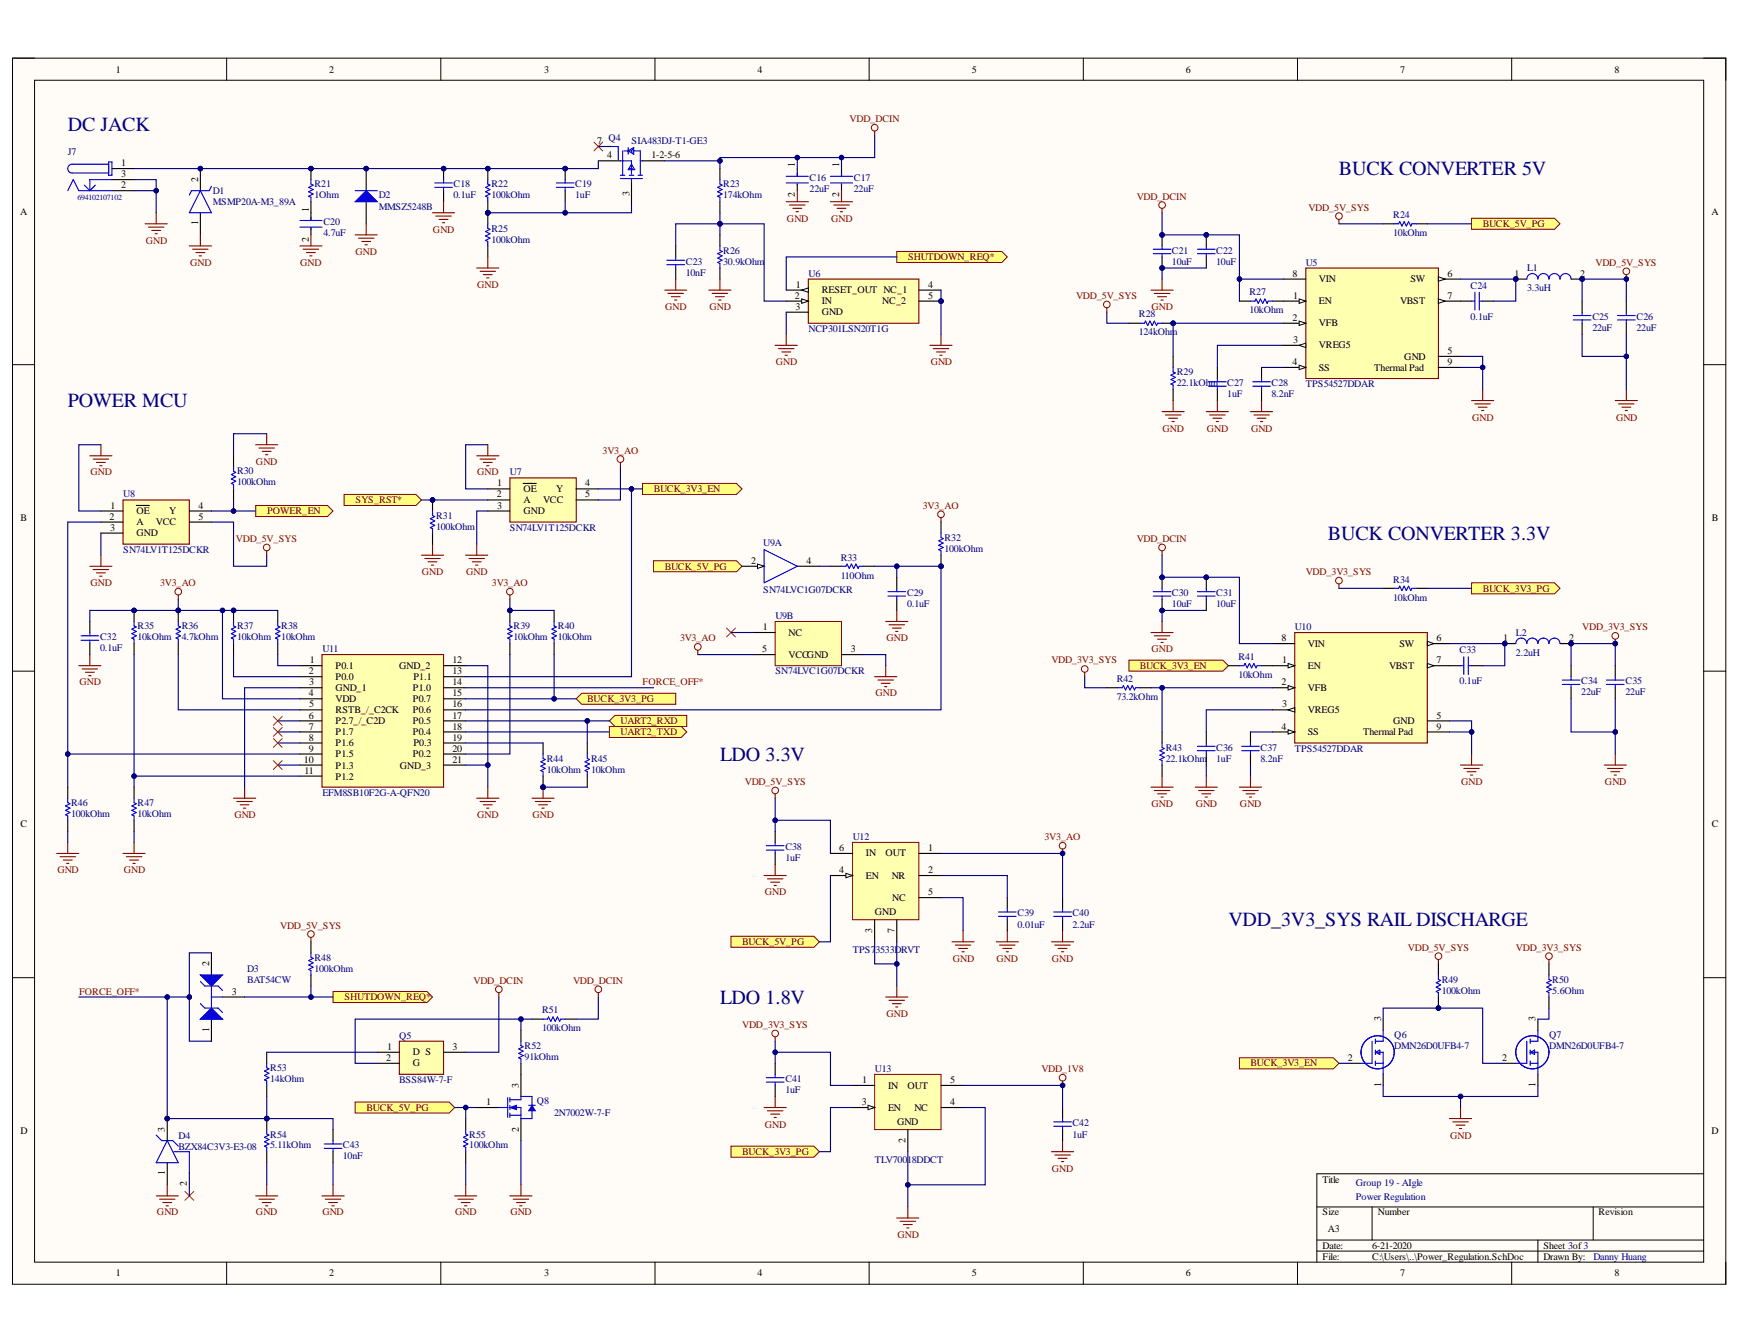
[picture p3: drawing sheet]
<svg xmlns="http://www.w3.org/2000/svg" width="279mm" height="216mm" viewBox="0 0 279 216" stroke-linecap="round" stroke-linejoin="round" font-family="sans-serif">
<defs><g id="words">
<g font-size="3.2" fill="#000080">
<text x="10.9" y="21.1">DC JACK</text>
<text x="215" y="28.2">BUCK CONVERTER 5V</text>
<text x="10.9" y="65.4">POWER MCU</text>
<text x="213.2" y="86.7">BUCK CONVERTER 3.3V</text>
<text x="115.6" y="122.2">LDO 3.3V</text>
<text x="197.2" y="148.8">VDD_3V3_SYS RAIL DISCHARGE</text>
<text x="115.6" y="161.3">LDO 1.8V</text>
</g>
<g font-size="1.6">
<text x="18.6" y="11.7">1</text>
<text x="52.9" y="11.7">2</text>
<text x="87.4" y="11.7">3</text>
<text x="121.6" y="11.7">4</text>
<text x="156.1" y="11.7">5</text>
<text x="190.4" y="11.7">6</text>
<text x="224.8" y="11.7">7</text>
<text x="259.2" y="11.7">8</text>
<text x="95.9" y="23.2">7</text>
<text x="19.5" y="26.7">1</text>
<text x="19.5" y="28.5">3</text>
<text x="31.8" y="29.2" transform="rotate(-90 31.8 29.2)">2</text>
<text x="97.5" y="25.5">4</text>
<text x="104.6" y="25.5">1-2-5-6</text>
<text x="127.6" y="26.9" transform="rotate(-90 127.6 26.9)">1</text>
<text x="134.7" y="26.9" transform="rotate(-90 134.7 26.9)">1</text>
<text x="3.2" y="34.5">A</text>
<text x="19.5" y="30.3">2</text>
<text x="49.6" y="34" transform="rotate(-90 49.6 34)">1</text>
<text x="101.1" y="31.5" transform="rotate(-90 101.1 31.5)">3</text>
<text x="127.6" y="31.7" transform="rotate(-90 127.6 31.7)">2</text>
<text x="134.7" y="31.7" transform="rotate(-90 134.7 31.7)">2</text>
<text x="274.8" y="34.5">A</text>
<text x="31.8" y="36.2" transform="rotate(-90 31.8 36.2)">1</text>
<text x="49.6" y="38.8" transform="rotate(-90 49.6 38.8)">2</text>
<text x="127.8" y="46.3">1</text>
<text x="131.9" y="47.1">RESET_OUT NC_1</text>
<text x="149" y="46.3">4</text>
<text x="207.6" y="44.5">8</text>
<text x="211.8" y="45.3">VIN</text>
<text x="226.5" y="45.3">SW</text>
<text x="232.4" y="44.5">6</text>
<text x="243.2" y="44.5">1</text>
<text x="253.7" y="44.5">2</text>
<text x="127.6" y="48">2</text>
<text x="127.7" y="49.8">3</text>
<text x="131.9" y="48.9">IN</text>
<text x="131.9" y="50.7">GND</text>
<text x="141.7" y="48.9">NC_2</text>
<text x="149" y="48">5</text>
<text x="207.6" y="51.6">2</text>
<text x="207.6" y="48">1</text>
<text x="211.8" y="48.9">EN</text>
<text x="211.8" y="52.4">VFB</text>
<text x="224.8" y="48.9">VBST</text>
<text x="232.4" y="48">7</text>
<text x="207.6" y="58.7">4</text>
<text x="207.6" y="55.1">3</text>
<text x="211.8" y="59.5">SS</text>
<text x="211.8" y="56">VREG5</text>
<text x="220.7" y="59.5">Thermal Pad</text>
<text x="225.5" y="57.8">GND</text>
<text x="232.4" y="58.7">9</text>
<text x="232.4" y="56.9">5</text>
<text x="3.3" y="83.7">B</text>
<text x="17.6" y="83.5">2</text>
<text x="17.8" y="81.7">1</text>
<text x="21.9" y="82.6">OE</text>
<text x="27.2" y="82.6">Y</text>
<text x="31.9" y="81.7">4</text>
<text x="31.9" y="83.5">5</text>
<text x="79.8" y="79.9">2</text>
<text x="79.8" y="78.1">1</text>
<text x="79.8" y="81.7">3</text>
<text x="84.1" y="79.1">OE</text>
<text x="84.1" y="80.8">A</text>
<text x="84.1" y="82.6">GND</text>
<text x="87.2" y="80.8">VCC</text>
<text x="89.3" y="79.1">Y</text>
<text x="94" y="78.1">4</text>
<text x="94" y="79.9">5</text>
<text x="274.9" y="83.7">B</text>
<text x="17.7" y="85.2">3</text>
<text x="21.9" y="84.4">A</text>
<text x="21.9" y="86.2">GND</text>
<text x="25" y="84.4">VCC</text>
<text x="120.6" y="90.6">2</text>
<text x="129.5" y="90.6">4</text>
<text x="122.5" y="101.2">1</text>
<text x="49.7" y="106.5">1</text>
<text x="53.9" y="107.5">P0.1</text>
<text x="64.1" y="107.5">GND_2</text>
<text x="72.7" y="106.5">12</text>
<text x="122.4" y="104.8">5</text>
<text x="126.6" y="102.2">NC</text>
<text x="126.6" y="105.7">VCCGND</text>
<text x="136.6" y="104.8">3</text>
<text x="205.8" y="103">8</text>
<text x="205.9" y="106.5">1</text>
<text x="210" y="103.9">VIN</text>
<text x="210" y="107.5">EN</text>
<text x="223" y="107.5">VBST</text>
<text x="224.7" y="103.9">SW</text>
<text x="230.7" y="103">6</text>
<text x="230.7" y="106.5">7</text>
<text x="241.4" y="103">1</text>
<text x="252" y="103">2</text>
<text x="49.6" y="108.3">2</text>
<text x="49.6" y="111.9">4</text>
<text x="49.6" y="110.1">3</text>
<text x="49.6" y="113.7">5</text>
<text x="53.9" y="109.3">P0.0</text>
<text x="53.9" y="111">GND_1</text>
<text x="53.9" y="112.8">VDD</text>
<text x="66.3" y="111">P1.0</text>
<text x="66.3" y="112.8">P0.7</text>
<text x="66.4" y="109.3">P1.1</text>
<text x="72.7" y="108.3">13</text>
<text x="72.7" y="110.1">14</text>
<text x="72.7" y="111.9">15</text>
<text x="72.7" y="113.7">16</text>
<text x="205.8" y="110.1">2</text>
<text x="205.9" y="113.7">3</text>
<text x="210" y="111">VFB</text>
<text x="49.6" y="115.4">6</text>
<text x="49.6" y="117.2">7</text>
<text x="49.6" y="119">8</text>
<text x="53.9" y="114.6">RSTB_/_C2CK</text>
<text x="53.9" y="116.4">P2.7_/_C2D</text>
<text x="53.9" y="118.1">P1.7</text>
<text x="53.9" y="119.9">P1.6</text>
<text x="66.3" y="114.6">P0.6</text>
<text x="66.3" y="116.4">P0.5</text>
<text x="66.3" y="118.1">P0.4</text>
<text x="66.4" y="119.9">P0.3</text>
<text x="72.7" y="115.4">17</text>
<text x="72.7" y="117.2">18</text>
<text x="72.7" y="119">19</text>
<text x="205.8" y="117.2">4</text>
<text x="210" y="118.1">SS</text>
<text x="210" y="114.6">VREG5</text>
<text x="218.9" y="118.1">Thermal Pad</text>
<text x="223.7" y="116.4">GND</text>
<text x="230.7" y="117.2">9</text>
<text x="230.7" y="115.4">5</text>
<text x="48.8" y="122.5">10</text>
<text x="48.9" y="124.3">11</text>
<text x="49.6" y="120.8">9</text>
<text x="53.9" y="121.7">P1.5</text>
<text x="53.9" y="123.5">P1.3</text>
<text x="53.9" y="125.2">P1.2</text>
<text x="64.2" y="123.5">GND_3</text>
<text x="66.3" y="121.7">P0.2</text>
<text x="72.7" y="120.8">20</text>
<text x="72.7" y="122.5">21</text>
<text x="3.3" y="132.9">C</text>
<text x="134.7" y="136.7">6</text>
<text x="139.1" y="137.6">IN</text>
<text x="142.2" y="137.6">OUT</text>
<text x="149" y="136.7">1</text>
<text x="274.9" y="132.9">C</text>
<text x="134.7" y="140.3">4</text>
<text x="139.1" y="141.1">EN</text>
<text x="143.2" y="141.1">NR</text>
<text x="149" y="140.3">2</text>
<text x="149" y="143.8">5</text>
<text x="140.1" y="149.8" transform="rotate(-90 140.1 149.8)">3</text>
<text x="140.5" y="147.1">GND</text>
<text x="143.3" y="144.7">NC</text>
<text x="143.6" y="149.9" transform="rotate(-90 143.6 149.9)">7</text>
<text x="33.6" y="155.2" transform="rotate(-90 33.6 155.2)">2</text>
<text x="37.2" y="159.8">3</text>
<text x="33.6" y="165.7" transform="rotate(-90 33.6 165.7)">1</text>
<text x="221.8" y="164" transform="rotate(-90 221.8 164)">3</text>
<text x="246.6" y="164" transform="rotate(-90 246.6 164)">3</text>
<text x="62" y="170.5">2</text>
<text x="62.2" y="168.7">1</text>
<text x="66.3" y="169.5">D S</text>
<text x="66.3" y="171.3">G</text>
<text x="72.7" y="168.7">3</text>
<text x="216.4" y="170.5">2</text>
<text x="241.2" y="170.5">2</text>
<text x="78.1" y="177.6">1</text>
<text x="83.3" y="174.7" transform="rotate(-90 83.3 174.7)">3</text>
<text x="138.4" y="177.6">3</text>
<text x="138.5" y="174">1</text>
<text x="142.6" y="174.9">IN</text>
<text x="142.6" y="178.4">EN</text>
<text x="145.7" y="174.9">OUT</text>
<text x="146.8" y="178.4">NC</text>
<text x="152.6" y="177.6">4</text>
<text x="152.6" y="174">5</text>
<text x="221.8" y="174.6" transform="rotate(-90 221.8 174.6)">1</text>
<text x="246.6" y="174.6" transform="rotate(-90 246.6 174.6)">1</text>
<text x="3.3" y="182.2">D</text>
<text x="26.5" y="181.8" transform="rotate(-90 26.5 181.8)">3</text>
<text x="83.3" y="181.8" transform="rotate(-90 83.3 181.8)">2</text>
<text x="144" y="180.7">GND</text>
<text x="145.4" y="183.6" transform="rotate(-90 145.4 183.6)">2</text>
<text x="274.8" y="182.2">D</text>
<text x="26.5" y="188.8" transform="rotate(-90 26.5 188.8)">1</text>
<text x="30" y="190.5" transform="rotate(-90 30 190.5)">2</text>
<text x="212.4" y="190">Title</text>
<text x="212.4" y="195.2">Size</text>
<text x="213.2" y="198">A3</text>
<text x="221.3" y="195.2">Number</text>
<text x="256.7" y="195.2">Revision</text>
<text x="212.4" y="200.6">Date:</text>
<text x="212.4" y="202.4">File:</text>
<text x="220.3" y="200.6">6-21-2020</text>
<text x="220.3" y="202.4">C:\Users\..\Power_Regulation.SchDoc</text>
<text x="247.8" y="200.6">Sheet 3of3</text>
<text x="247.8" y="202.4">Drawn By:</text>
<text x="18.6" y="205.1">1</text>
<text x="52.9" y="205.1">2</text>
<text x="87.4" y="205.1">3</text>
<text x="121.6" y="205.1">4</text>
<text x="156.1" y="205.1">5</text>
<text x="190.4" y="205.1">6</text>
<text x="224.8" y="205.1">7</text>
<text x="259.2" y="205.1">8</text>
</g>
<g font-size="1.6" fill="#000080">
<text x="97.7" y="22.7">Q4</text>
<text x="101.4" y="23.2">SIA483DJ-T1-GE3</text>
<text x="10.9" y="25">J7</text>
<text x="130" y="29">C16</text>
<text x="137.1" y="29">C17</text>
<text x="34.2" y="31.1">D1</text>
<text x="34.2" y="32.9">MSMP20A-M3_89A</text>
<text x="50.5" y="30.1">R21</text>
<text x="50.5" y="31.9">1Ohm</text>
<text x="60.8" y="31.9">D2</text>
<text x="60.8" y="33.7">MMSZ5248B</text>
<text x="72.8" y="30.1">C18</text>
<text x="72.8" y="31.9">0.1uF</text>
<text x="78.9" y="30.1">R22</text>
<text x="78.9" y="31.9">100kOhm</text>
<text x="92.4" y="30.1">C19</text>
<text x="92.4" y="31.9">1uF</text>
<text x="116.1" y="30.1">R23</text>
<text x="116.1" y="31.9">174kOhm</text>
<text x="130" y="30.8">22uF</text>
<text x="137.1" y="30.8">22uF</text>
<text x="223.7" y="35.1">R24</text>
<text x="51.9" y="36.1">C20</text>
<text x="51.9" y="37.9">4.7uF</text>
<text x="78.9" y="37.2">R25</text>
<text x="78.9" y="39">100kOhm</text>
<text x="116.1" y="40.8">R26</text>
<text x="188.2" y="40.8">C21</text>
<text x="195.3" y="40.8">C22</text>
<text x="223.7" y="37.9">10kOhm</text>
<text x="110.1" y="42.5">C23</text>
<text x="110.1" y="44.3">10nF</text>
<text x="116.1" y="42.5">30.9kOhm</text>
<text x="129.8" y="44.5">U6</text>
<text x="188.2" y="42.5">10uF</text>
<text x="195.3" y="42.5">10uF</text>
<text x="200.6" y="47.4">R27</text>
<text x="209.7" y="42.7">U5</text>
<text x="236.2" y="46.4">C24</text>
<text x="245.2" y="43.6">L1</text>
<text x="245.2" y="46.8">3.3uH</text>
<text x="129.8" y="53.4">NCP301LSN20T1G</text>
<text x="182.9" y="51">R28</text>
<text x="182.9" y="53.9">124kOhm</text>
<text x="200.6" y="50.3">10kOhm</text>
<text x="236.2" y="51.4">0.1uF</text>
<text x="255.7" y="51.4">C25</text>
<text x="255.7" y="53.2">22uF</text>
<text x="262.8" y="51.4">C26</text>
<text x="262.8" y="53.2">22uF</text>
<text x="189" y="60.3">R29</text>
<text x="189" y="62.1">22.1kOhm</text>
<text x="197.1" y="62.1">C27</text>
<text x="197.1" y="63.8">1uF</text>
<text x="204.2" y="62.1">C28</text>
<text x="204.2" y="63.8">8.2nF</text>
<text x="209.7" y="62.2">TPS54527DDAR</text>
<text x="38.1" y="76.2">R30</text>
<text x="38.1" y="78">100kOhm</text>
<text x="81.9" y="76.4">U7</text>
<text x="19.8" y="79.9">U8</text>
<text x="70" y="83.3">R31</text>
<text x="19.8" y="88.8">SN74LV1T125DCKR</text>
<text x="70" y="85.1">100kOhm</text>
<text x="81.9" y="85.2">SN74LV1T125DCKR</text>
<text x="122.6" y="87.8">U9A</text>
<text x="151.7" y="86.8">R32</text>
<text x="151.7" y="88.6">100kOhm</text>
<text x="122.6" y="95.2">SN74LVC1G07DCKR</text>
<text x="135" y="90.1">R33</text>
<text x="135" y="92.9">110Ohm</text>
<text x="145.6" y="95.7">C29</text>
<text x="188.2" y="95.7">C30</text>
<text x="195.3" y="95.7">C31</text>
<text x="223.7" y="93.6">R34</text>
<text x="22.1" y="101.1">R35</text>
<text x="29.2" y="101.1">R36</text>
<text x="38.1" y="101.1">R37</text>
<text x="45.2" y="101.1">R38</text>
<text x="82.5" y="101.1">R39</text>
<text x="89.6" y="101.1">R40</text>
<text x="124.5" y="99.4">U9B</text>
<text x="145.6" y="97.5">0.1uF</text>
<text x="188.2" y="97.5">10uF</text>
<text x="195.3" y="97.5">10uF</text>
<text x="207.9" y="101.2">U10</text>
<text x="223.7" y="96.5">10kOhm</text>
<text x="16.1" y="102.8">C32</text>
<text x="16.1" y="104.6">0.1uF</text>
<text x="22.1" y="102.8">10kOhm</text>
<text x="29.2" y="102.8">4.7kOhm</text>
<text x="38.1" y="102.8">10kOhm</text>
<text x="45.2" y="102.8">10kOhm</text>
<text x="51.8" y="104.8">U11</text>
<text x="82.5" y="102.8">10kOhm</text>
<text x="89.6" y="102.8">10kOhm</text>
<text x="198.9" y="106">R41</text>
<text x="234.4" y="104.9">C33</text>
<text x="243.4" y="102.2">L2</text>
<text x="243.4" y="105.4">2.2uH</text>
<text x="124.5" y="108.3">SN74LVC1G07DCKR</text>
<text x="179.3" y="109.6">R42</text>
<text x="179.3" y="112.4">73.2kOhm</text>
<text x="198.9" y="108.9">10kOhm</text>
<text x="234.4" y="109.9">0.1uF</text>
<text x="253.9" y="109.9">C34</text>
<text x="253.9" y="111.7">22uF</text>
<text x="261" y="109.9">C35</text>
<text x="261" y="111.7">22uF</text>
<text x="87.8" y="122.4">R44</text>
<text x="87.8" y="124.1">10kOhm</text>
<text x="94.9" y="122.4">R45</text>
<text x="94.9" y="124.1">10kOhm</text>
<text x="187.2" y="120.6">R43</text>
<text x="187.2" y="122.4">22.1kOhm</text>
<text x="195.3" y="120.6">C36</text>
<text x="195.3" y="122.4">1uF</text>
<text x="202.4" y="120.6">C37</text>
<text x="202.4" y="122.4">8.2nF</text>
<text x="207.9" y="120.8">TPS54527DDAR</text>
<text x="11.4" y="129.5">R46</text>
<text x="11.4" y="131.2">100kOhm</text>
<text x="22.1" y="129.5">R47</text>
<text x="22.1" y="131.2">10kOhm</text>
<text x="51.8" y="127.9">EFM8SB10F2G-A-QFN20</text>
<text x="126.1" y="136.6">C38</text>
<text x="136.9" y="135">U12</text>
<text x="126.1" y="138.3">1uF</text>
<text x="163.4" y="147.2">C39</text>
<text x="163.4" y="149">0.01uF</text>
<text x="172.2" y="147.2">C40</text>
<text x="172.2" y="149">2.2uF</text>
<text x="50.5" y="154.3">R48</text>
<text x="136.9" y="153.1">TPS7</text>
<text x="140.6" y="153.1">3533DRVT</text>
<text x="39.7" y="156.1">D3</text>
<text x="39.7" y="157.9">BAT54CW</text>
<text x="50.5" y="156.1">100kOhm</text>
<text x="231.5" y="157.9">R49</text>
<text x="231.5" y="159.6">100kOhm</text>
<text x="249.3" y="157.9">R50</text>
<text x="249.3" y="159.6">5.6Ohm</text>
<text x="64.1" y="166.9">Q5</text>
<text x="87" y="162.8">R51</text>
<text x="87" y="165.7">100kOhm</text>
<text x="223.9" y="166.8">Q6</text>
<text x="248.8" y="166.8">Q7</text>
<text x="43.4" y="172.1">R53</text>
<text x="43.4" y="173.9">14kOhm</text>
<text x="84.2" y="168.5">R52</text>
<text x="84.2" y="170.3">91kOhm</text>
<text x="126.1" y="173.9">C41</text>
<text x="140.5" y="172.2">U13</text>
<text x="223.9" y="168.5">DMN26D0UFB4-7</text>
<text x="248.8" y="168.5">DMN26D0UFB4-7</text>
<text x="64.1" y="174">BSS84W-7-F</text>
<text x="86.2" y="177.4">Q8</text>
<text x="89" y="179.4">2N7002W-7-F</text>
<text x="126.1" y="175.6">1uF</text>
<text x="28.7" y="182.9">D4</text>
<text x="28.7" y="184.7">BZX84C3V3-E3-08</text>
<text x="43.4" y="182.7">R54</text>
<text x="43.4" y="184.4">5.11kOhm</text>
<text x="55.1" y="184.4">C43</text>
<text x="75.4" y="182.7">R55</text>
<text x="75.4" y="184.4">100kOhm</text>
<text x="172.2" y="181">C42</text>
<text x="172.2" y="182.7">1uF</text>
<text x="55.1" y="186.2">10nF</text>
<text x="140.5" y="186.8">TLV70018DDCT</text>
<text x="217.7" y="190.5">Group 19 - AIgle</text>
<text x="217.7" y="192.8">Power Regulation</text>
<text x="255.9" y="202.4">Danny Huang</text>
</g>
<g font-size="1.6" fill="#800000">
<text x="136.4" y="19.6">VDD_DCIN</text>
<text x="126.4" y="35.6">GND</text>
<text x="133.5" y="35.6">GND</text>
<text x="182.5" y="32.1">VDD_DCIN</text>
<text x="210.1" y="33.8">VDD_5V_SYS</text>
<text x="23.4" y="39.2">GND</text>
<text x="57.1" y="40.9">GND</text>
<text x="69.5" y="37.4">GND</text>
<text x="145.8" y="41.8">SHUTDOWN_REQ*</text>
<text x="238.1" y="36.5">BUCK_5V_PG</text>
<text x="30.5" y="42.7">GND</text>
<text x="48.2" y="42.7">GND</text>
<text x="76.6" y="46.3">GND</text>
<text x="256.2" y="42.7">VDD_5V_SYS</text>
<text x="106.8" y="49.8">GND</text>
<text x="113.9" y="49.8">GND</text>
<text x="172.8" y="48">VDD_5V_SYS</text>
<text x="184.9" y="49.8">GND</text>
<text x="124.6" y="58.7">GND</text>
<text x="149.5" y="58.7">GND</text>
<text x="186.7" y="69.3">GND</text>
<text x="193.8" y="69.3">GND</text>
<text x="200.9" y="69.3">GND</text>
<text x="236.4" y="67.6">GND</text>
<text x="259.5" y="67.6">GND</text>
<text x="14.5" y="76.4">GND</text>
<text x="41.1" y="74.7">GND</text>
<text x="76.6" y="76.4">GND</text>
<text x="96.8" y="72.9">3V3_AO</text>
<text x="42.9" y="82.6">POWER_EN</text>
<text x="57.1" y="80.8">SYS_RST*</text>
<text x="105" y="79.1">BUCK_3V3_EN</text>
<text x="148.2" y="81.7">3V3_AO</text>
<text x="37.9" y="87">VDD_5V_SYS</text>
<text x="182.5" y="87">VDD_DCIN</text>
<text x="14.5" y="94.1">GND</text>
<text x="25.7" y="94.1">3V3_AO</text>
<text x="67.7" y="92.3">GND</text>
<text x="74.9" y="92.3">GND</text>
<text x="79" y="94.1">3V3_AO</text>
<text x="106.7" y="91.5">BUCK_5V_PG</text>
<text x="209.7" y="92.3">VDD_3V3_SYS</text>
<text x="238.1" y="95">BUCK_3V3_PG</text>
<text x="254.1" y="101.2">VDD_3V3_SYS</text>
<text x="109.2" y="103">3V3_AO</text>
<text x="142.4" y="103">GND</text>
<text x="168.8" y="106.5">VDD_3V3_SYS</text>
<text x="183" y="107.5">BUCK_3V3_EN</text>
<text x="184.9" y="104.8">GND</text>
<text x="12.8" y="110.1">GND</text>
<text x="94.3" y="112.8">BUCK_3V3_PG</text>
<text x="103.2" y="110.1">FORCE_OFF*</text>
<text x="140.6" y="111.9">GND</text>
<text x="99.6" y="118.1">UART2_TXD</text>
<text x="99.6" y="116.4">UART2_RXD</text>
<text x="37.6" y="131.4">GND</text>
<text x="76.6" y="131.4">GND</text>
<text x="85.5" y="131.4">GND</text>
<text x="119.6" y="126.1">VDD_5V_SYS</text>
<text x="184.9" y="129.6">GND</text>
<text x="192" y="129.6">GND</text>
<text x="199.1" y="129.6">GND</text>
<text x="234.6" y="126.1">GND</text>
<text x="257.7" y="126.1">GND</text>
<text x="167.7" y="135">3V3_AO</text>
<text x="9.2" y="140.3">GND</text>
<text x="19.9" y="140.3">GND</text>
<text x="122.8" y="143.8">GND</text>
<text x="45" y="149.2">VDD_5V_SYS</text>
<text x="119.2" y="151.8">BUCK_5V_PG</text>
<text x="153" y="154.5">GND</text>
<text x="160" y="154.5">GND</text>
<text x="168.9" y="154.5">GND</text>
<text x="226.1" y="152.7">VDD_5V_SYS</text>
<text x="243.4" y="152.7">VDD_3V3_SYS</text>
<text x="12.7" y="159.8">FORCE_OFF*</text>
<text x="55.3" y="160.7">SHUTDOWN_REQ*</text>
<text x="76" y="158">VDD_DCIN</text>
<text x="92" y="158">VDD_DCIN</text>
<text x="119.2" y="165.1">VDD_3V3_SYS</text>
<text x="142.4" y="163.4">GND</text>
<text x="167.2" y="172.2">VDD_1V8</text>
<text x="200.8" y="171.3">BUCK_3V3_EN</text>
<text x="58.9" y="178.4">BUCK_5V_PG</text>
<text x="119.2" y="185.5">BUCK_3V3_PG</text>
<text x="122.8" y="181.1">GND</text>
<text x="232.9" y="182.9">GND</text>
<text x="168.9" y="188.2">GND</text>
<text x="25.2" y="195.2">GND</text>
<text x="41.1" y="195.2">GND</text>
<text x="51.8" y="195.2">GND</text>
<text x="73.1" y="195.2">GND</text>
<text x="82" y="195.2">GND</text>
<text x="144.1" y="198.8">GND</text>
</g>
<text font-size="1.3" fill="#000080" x="12.4" y="32.1">694102107102</text>
</g></defs>
<path d="M2 9.3h275.1v197h-275.1z" fill-rule="evenodd" fill="#fffcf8"/>
<path d="M2 9.3h275.1v197h-275.1z" fill="none" stroke="#000" stroke-width=".16"/>
<path d="M5.6 12.9h268v189.9h-268z" fill-rule="evenodd" fill="#fffcf8"/>
<g fill="none" stroke="#000" stroke-width=".16">
<path d="M2 9.3h3.6M5.6 12.9h268v189.9h-268zM36.4 9.3v3.6M70.8 9.3v3.6M105.2 9.3v3.6M139.6 9.3v3.6M174 9.3v3.6M208.3 9.3v3.6M242.7 9.3v3.6M273.6 9.3h3.5v3.6M2 58.6h3.6M273.6 58.6h3.5"/>
<path d="M2 107.8h3.6M273.6 107.8h3.5M2 157.1h3.6M273.6 157.1h3.5M211.5 193.9h62.1M211.5 199.2h62.1M220.3 193.9v5.3M246.9 199.2v3.6M255.8 193.9v5.3M273.6 188.6h-62.1v14.2M36.4 202.8v3.5M70.8 202.8v3.5"/>
<path d="M105.2 202.8v3.5M139.6 202.8v3.5M174 202.8v3.5M208.3 202.8v3.5M211.5 201h62.1M242.7 202.8v3.5M277.1 202.8v3.5"/>
</g>
<path d="M23.3 36h3.6M23.8 36.5h2.5M24.4 37h1.4M24.9 37.5h.4M25.1 34.2v1.8M140.4 21.1v.7" fill="none" stroke="#800000" stroke-width=".18"/>
<circle cx="140.5" cy="20.5" r=".53" fill="none" stroke="#800000" stroke-width=".16"/>
<path d="M209.7 43.1h21.3v17.7h-21.3z" fill-rule="evenodd" fill="#ffffb0"/>
<path d="M209.7 43.1h21.3v17.7h-21.3z" fill="none" stroke="#800000" stroke-width=".18"/>
<path d="M206.1 44.8h3.6M206.1 48.4h3.6" fill="none" stroke="#000" stroke-width=".18"/>
<path d="M208.6 48l1.1 .4-1.1 .3z" fill="#f8fcff"/>
<path d="M208.6 48l1.1 .4-1.1 .3z" fill="none" stroke="#000" stroke-width=".16"/>
<path d="M206.1 59h3.6" fill="none" stroke="#000" stroke-width=".18"/>
<path d="M208.6 58.7l1.1 .3-1.1 .4z" fill="#f8fcff"/>
<path d="M208.6 58.7l1.1 .3-1.1 .4z" fill="none" stroke="#000" stroke-width=".16"/>
<path d="M231 44.8h3.5" fill="none" stroke="#000" stroke-width=".18"/>
<path d="M231 44.5l1 .3-1 .4z" fill="#f8fcff"/>
<path d="M231 44.5l1 .3-1 .4z" fill="none" stroke="#000" stroke-width=".16"/>
<path d="M231 59h3.5M231 48.4h3.5" fill="none" stroke="#000" stroke-width=".18"/>
<path d="M231 48l1 .4-1 .3z" fill="#f8fcff"/>
<path d="M231 48l1 .4-1 .3z" fill="none" stroke="#000" stroke-width=".16"/>
<path d="M206.1 51.9h3.6" fill="none" stroke="#000" stroke-width=".18"/>
<path d="M208.6 51.6l1.1 .3-1.1 .4z" fill="#f8fcff"/>
<path d="M208.6 51.6l1.1 .3-1.1 .4z" fill="none" stroke="#000" stroke-width=".16"/>
<path d="M206.1 55.5h3.6" fill="none" stroke="#000" stroke-width=".18"/>
<path d="M208.6 55.5l1.1-.4v.7z" fill="#f8fcff"/>
<path d="M208.6 55.5l1.1-.4v.7z" fill="none" stroke="#000" stroke-width=".16"/>
<path d="M231 57.3h3.5" fill="none" stroke="#000" stroke-width=".18"/>
<g fill="none" stroke="#800000" stroke-width=".16">
<circle cx="186.6" cy="32.9" r=".53"/>
<circle cx="261.1" cy="43.6" r=".53"/>
</g>
<path d="M186.6 33.5v.7M184.8 46.6h3.6M185.4 47.1h2.4M185.9 47.7h1.4M186.4 48.2h.4M186.6 44.8v1.8M261.1 44.1v.7M236.3 64.3h3.6M236.8 64.9h2.5M237.4 65.4h1.4M237.9 65.9h.4M238.1 62.6v1.7" fill="none" stroke="#800000" stroke-width=".18"/>
<circle cx="261.1" cy="44.8" r=".35" fill="#000080"/>
<circle cx="261.1" cy="44.8" r=".35" fill="none" stroke="#000080" stroke-width=".16"/>
<g fill="none" stroke="#800000" stroke-width=".18">
<path d="M177.7 49.4v.7M186.6 66.1h3.5M187.1 66.7h2.5M187.7 67.2h1.4M188.2 67.7h.4M188.4 64.3v1.8M193.7 66.1h3.6M194.2 66.7h2.5M194.8 67.2h1.4M195.3 67.7h.3M195.5 64.3v1.8M200.8 66.1h3.5"/>
<path d="M201.3 66.7h2.5M201.9 67.2h1.4M202.4 67.7h.4M202.6 64.3v1.8M259.4 64.3h3.5M259.9 64.9h2.5M260.4 65.4h1.5M261 65.9h.3M261.1 62.6v1.7"/>
</g>
<circle cx="177.7" cy="48.9" r=".53" fill="none" stroke="#800000" stroke-width=".16"/>
<path d="M207.9 101.6h21.3v17.8h-21.3z" fill-rule="evenodd" fill="#ffffb0"/>
<path d="M207.9 101.6h21.3v17.8h-21.3z" fill="none" stroke="#800000" stroke-width=".18"/>
<path d="M204.3 103.4h3.6M204.3 106.9h3.6" fill="none" stroke="#000" stroke-width=".18"/>
<path d="M206.8 106.6l1.1 .3-1.1 .4z" fill="#f8fcff"/>
<path d="M206.8 106.6l1.1 .3-1.1 .4z" fill="none" stroke="#000" stroke-width=".16"/>
<path d="M204.3 117.6h3.6" fill="none" stroke="#000" stroke-width=".18"/>
<path d="M206.8 117.2l1.1 .4-1.1 .3z" fill="#f8fcff"/>
<path d="M206.8 117.2l1.1 .4-1.1 .3z" fill="none" stroke="#000" stroke-width=".16"/>
<path d="M229.2 103.4h3.5" fill="none" stroke="#000" stroke-width=".18"/>
<path d="M229.2 103l1.1 .4-1.1 .3z" fill="#f8fcff"/>
<path d="M229.2 103l1.1 .4-1.1 .3z" fill="none" stroke="#000" stroke-width=".16"/>
<path d="M229.2 117.6h3.5M229.2 106.9h3.5" fill="none" stroke="#000" stroke-width=".18"/>
<path d="M229.2 106.6l1.1 .3-1.1 .4z" fill="#f8fcff"/>
<path d="M229.2 106.6l1.1 .3-1.1 .4z" fill="none" stroke="#000" stroke-width=".16"/>
<path d="M204.3 110.5h3.6" fill="none" stroke="#000" stroke-width=".18"/>
<path d="M206.8 110.1l1.1 .4-1.1 .3z" fill="#f8fcff"/>
<path d="M206.8 110.1l1.1 .4-1.1 .3z" fill="none" stroke="#000" stroke-width=".16"/>
<path d="M204.3 114h3.6" fill="none" stroke="#000" stroke-width=".18"/>
<path d="M206.8 114l1.1-.3v.7z" fill="#f8fcff"/>
<path d="M206.8 114l1.1-.3v.7z" fill="none" stroke="#000" stroke-width=".16"/>
<path d="M229.2 115.8h3.5" fill="none" stroke="#000" stroke-width=".18"/>
<g fill="none" stroke="#800000" stroke-width=".16">
<circle cx="186.6" cy="87.9" r=".53"/>
<circle cx="259.4" cy="102.1" r=".53"/>
</g>
<path d="M186.6 88.5v.7M186.6 99.8v1.8M184.8 101.6h3.6M185.4 102.1h2.4M185.9 102.7h1.4M186.4 103.2h.4M259.4 102.7v.7M234.5 122.9h3.6M235.1 123.4h2.4M235.6 124h1.4M236.1 124.5h.4M236.3 121.1v1.8" fill="none" stroke="#800000" stroke-width=".18"/>
<circle cx="259.4" cy="103.4" r=".35" fill="#000080"/>
<circle cx="259.4" cy="103.4" r=".35" fill="none" stroke="#000080" stroke-width=".16"/>
<g fill="none" stroke="#800000" stroke-width=".18">
<path d="M174.2 108v.7M184.8 126.5h3.6M185.4 127h2.4M185.9 127.5h1.4M186.4 128h.4M186.6 124.7v1.8M191.9 126.5h3.6M192.5 127h2.4M193 127.5h1.4M193.5 128h.4M193.7 124.7v1.8M199 126.5h3.6"/>
<path d="M199.6 127h2.4M200.1 127.5h1.4M200.6 128h.4M200.8 124.7v1.8M257.6 122.9h3.5M258.1 123.4h2.5M258.7 124h1.4M259.2 124.5h.3M259.4 121.1v1.8"/>
</g>
<circle cx="174.2" cy="107.5" r=".53" fill="none" stroke="#800000" stroke-width=".16"/>
<path d="M140.4 172.6h10.7v8.9h-10.7z" fill-rule="evenodd" fill="#ffffb0"/>
<path d="M140.4 172.6h10.7v8.9h-10.7z" fill="none" stroke="#800000" stroke-width=".16"/>
<path d="M136.9 174.4h3.5M136.9 177.9h3.5M145.8 181.5v3.5" fill="none" stroke="#000" stroke-width=".18"/>
<path d="M139.4 177.6l1 .3-1 .4z" fill="#f8fcff"/>
<path d="M139.4 177.6l1 .3-1 .4z" fill="none" stroke="#000" stroke-width=".16"/>
<path d="M151.1 177.9h3.5M151.1 174.4h3.5" fill="none" stroke="#000" stroke-width=".18"/>
<circle cx="215" cy="93.3" r=".53" fill="none" stroke="#800000" stroke-width=".16"/>
<path d="M215 93.8v.7" fill="none" stroke="#800000" stroke-width=".18"/>
<path d="M236.3 93.6h13.3l.9 .9-.9 .9h-13.3z" fill-rule="evenodd" fill="#ffff80"/>
<g fill="none" stroke="#800000" stroke-width=".16">
<path d="M236.3 93.6h13.3l.9 .9-.9 .9h-13.3z"/>
<circle cx="215" cy="34.7" r=".53"/>
</g>
<path d="M215 35.2v.8" fill="none" stroke="#800000" stroke-width=".18"/>
<path d="M236.3 35.1h13.3l.9 .9-.9 .8h-13.3z" fill-rule="evenodd" fill="#ffff80"/>
<g fill="none" stroke="#800000" stroke-width=".16">
<path d="M236.3 35.1h13.3l.9 .9-.9 .8h-13.3z"/>
<circle cx="124.5" cy="166" r=".53"/>
</g>
<path d="M124.5 166.6v.7M144 195.7h3.6M144.5 196.2h2.5M145.1 196.7h1.4M145.6 197.3h.4M145.8 193.9v1.8" fill="none" stroke="#800000" stroke-width=".18"/>
<path d="M117.4 184.1h13.3l.9 .9-.9 .9h-13.3z" fill-rule="evenodd" fill="#ffff80"/>
<g fill="none" stroke="#800000" stroke-width=".16">
<path d="M117.4 184.1h13.3l.9 .9-.9 .9h-13.3z"/>
<circle cx="170.6" cy="173.1" r=".53"/>
</g>
<path d="M122.7 177.9h3.5M123.2 178.4h2.5M123.8 179h1.4M124.3 179.5h.4M124.5 176.1v1.8M170.6 173.7v.7" fill="none" stroke="#800000" stroke-width=".18"/>
<circle cx="170.6" cy="174.4" r=".36" fill="#000080"/>
<circle cx="170.6" cy="174.4" r=".36" fill="none" stroke="#000080" stroke-width=".16"/>
<path d="M168.9 185h3.5M169.4 185.5h2.5M169.9 186.1h1.4M170.5 186.6h.3M170.6 183.2v1.8" fill="none" stroke="#800000" stroke-width=".18"/>
<path d="M136.9 135.3h10.6v12.4h-10.6z" fill-rule="evenodd" fill="#ffffb0"/>
<path d="M136.9 135.3h10.6v12.4h-10.6z" fill="none" stroke="#800000" stroke-width=".16"/>
<path d="M147.5 137.1h3.6M133.3 140.6h3.6M140.4 147.7v3.6M147.5 140.6h3.6" fill="none" stroke="#000" stroke-width=".18"/>
<path d="M135.8 140.3l1.1 .3-1.1 .4z" fill="#f8fcff"/>
<path d="M135.8 140.3l1.1 .3-1.1 .4z" fill="none" stroke="#000" stroke-width=".16"/>
<path d="M133.3 137.1h3.6M144 147.7v3.6M147.5 144.2h3.6" fill="none" stroke="#000" stroke-width=".18"/>
<path d="M124.5 127.5v.7M170.6 136.4v.7M144 158.4v1.8M152.9 151.3h3.5M153.4 151.8h2.5M153.9 152.4h1.5M154.5 152.9h.3M154.6 149.5v1.8M142.2 160.2h3.6M142.8 160.7h2.4M143.3 161.2h1.4M143.8 161.8h.4" fill="none" stroke="#800000" stroke-width=".18"/>
<g fill="none" stroke="#800000" stroke-width=".16">
<circle cx="124.5" cy="127" r=".53"/>
<circle cx="170.6" cy="135.9" r=".53"/>
</g>
<circle cx="170.6" cy="137.1" r=".36" fill="#000080"/>
<circle cx="170.6" cy="137.1" r=".36" fill="none" stroke="#000080" stroke-width=".16"/>
<path d="M117.4 150.4h13.3l.9 .9-.9 .9h-13.3z" fill-rule="evenodd" fill="#ffff80"/>
<path d="M117.4 150.4h13.3l.9 .9-.9 .9h-13.3z" fill="none" stroke="#800000" stroke-width=".16"/>
<g fill="none" stroke="#800000" stroke-width=".18">
<path d="M124.5 138.9v1.7M122.7 140.6h3.5M123.2 141.2h2.5M123.8 141.7h1.4M124.3 142.2h.4M160 151.3h3.5M160.5 151.8h2.5M161 152.4h1.5M161.6 152.9h.3M161.7 149.5v1.8M168.9 151.3h3.5M169.4 151.8h2.5"/>
<path d="M169.9 152.4h1.4M170.4 152.9h.4M170.6 149.5v1.8"/>
</g>
<circle cx="151.1" cy="48.4" r=".36" fill="#000080"/>
<circle cx="151.1" cy="48.4" r=".36" fill="none" stroke="#000080" stroke-width=".16"/>
<path d="M129.8 44.8h17.7v7.1h-17.7z" fill-rule="evenodd" fill="#ffffb0"/>
<path d="M129.8 44.8h17.7v7.1h-17.7z" fill="none" stroke="#800000" stroke-width=".18"/>
<path d="M126.2 46.6h3.6" fill="none" stroke="#000" stroke-width=".18"/>
<path d="M128.7 46.6l1.1-.4v.8z" fill="#f8fcff"/>
<path d="M128.7 46.6l1.1-.4v.8z" fill="none" stroke="#000" stroke-width=".16"/>
<path d="M126.2 48.4h3.6" fill="none" stroke="#000" stroke-width=".18"/>
<path d="M128.7 48l1.1 .4-1.1 .3z" fill="#f8fcff"/>
<path d="M128.7 48l1.1 .4-1.1 .3z" fill="none" stroke="#000" stroke-width=".16"/>
<path d="M126.2 50.1h3.6M147.5 46.6h3.6M147.5 48.4h3.6" fill="none" stroke="#000" stroke-width=".18"/>
<circle cx="151.1" cy="48.4" r=".36" fill="#000080"/>
<circle cx="151.1" cy="48.4" r=".36" fill="none" stroke="#000080" stroke-width=".16"/>
<path d="M124.5 55.5h3.5M125 56h2.5M125.5 56.5h1.5M126.1 57.1h.3M126.2 53.7v1.8M149.3 55.5h3.6M149.9 56h2.4M150.4 56.5h1.4M150.9 57.1h.4M151.1 53.7v1.8" fill="none" stroke="#800000" stroke-width=".18"/>
<path d="M181.3 106.1h15.1l.9 .8-.9 .9h-15.1z" fill-rule="evenodd" fill="#ffff80"/>
<path d="M181.3 106.1h15.1l.9 .8-.9 .9h-15.1z" fill="none" stroke="#800000" stroke-width=".16"/>
<path d="M113.8 46.6h3.6M114.4 47.1h2.4M114.9 47.7h1.4M115.4 48.2h.4M115.6 44.8v1.8" fill="none" stroke="#800000" stroke-width=".18"/>
<path d="M144 40.4h16.9l.8 .9-.8 .9h-16.9z" fill-rule="evenodd" fill="#ffff80"/>
<g fill="none" stroke="#800000" stroke-width=".16">
<path d="M144 40.4h16.9l.8 .9-.8 .9h-16.9z"/>
<circle cx="231" cy="153.6" r=".53"/>
<circle cx="248.7" cy="153.6" r=".53"/>
</g>
<path d="M231 154.1v.7M248.7 154.1v.7" fill="none" stroke="#800000" stroke-width=".18"/>
<path d="M216.8 170.8h1.7M222.1 163.7v1.8M222.1 172.6v1.8M241.6 170.8h1.8M246.9 163.7v1.8M246.9 172.6v1.8" fill="none" stroke="#000" stroke-width=".18"/>
<g fill="none" stroke="#00f" stroke-width=".18">
<path d="M220.3 167.3v3.5h-1.8M220.9 169h1.2v3.6M220.9 170.8h1.2M220.9 166.9v.7M220.9 168.7v.7M220.9 170.5v.7M220.9 169l.7-.3v.7zM222.1 165.5v1.8h-1.2M245.2 167.3v3.5h-1.8M245.7 170.8h1.2M245.7 169h1.2v3.6M245.7 166.9v.7"/>
<path d="M245.7 168.7v.7M245.7 170.5v.7M245.7 169l.7-.3v.7zM246.9 165.5v1.8h-1.2"/>
<circle cx="221.2" cy="169" r="2.66"/>
<circle cx="246.1" cy="169" r="2.66"/>
</g>
<path d="M199 169.9h15.1l.9 .9-.9 .9h-15.1z" fill-rule="evenodd" fill="#ffff80"/>
<path d="M199 169.9h15.1l.9 .9-.9 .9h-15.1z" fill="none" stroke="#800000" stroke-width=".16"/>
<path d="M232.7 179.7h3.6M234.5 177.9v1.8M233.3 180.2h2.5M233.8 180.7h1.4M234.3 181.3h.4" fill="none" stroke="#800000" stroke-width=".18"/>
<path d="M51.7 105.2h19.5v21.3h-19.5z" fill-rule="evenodd" fill="#ffffb0"/>
<path d="M51.7 105.2h19.5v21.3h-19.5z" fill="none" stroke="#800000" stroke-width=".18"/>
<g fill="none" stroke="#000" stroke-width=".18">
<path d="M48.2 106.9h3.5M48.2 108.7h3.5M48.2 110.5h3.5M48.2 112.3h3.5M48.2 114h3.5M48.2 115.8h3.5M48.2 117.6h3.5M48.2 119.4h3.5M71.2 106.9h3.6M71.2 108.7h3.6M71.2 110.5h3.6M71.2 112.3h3.6"/>
<path d="M71.2 114h3.6M71.2 115.8h3.6M71.2 117.6h3.6M71.2 119.4h3.6M48.2 121.1h3.5M48.2 122.9h3.5M48.2 124.7h3.5M71.2 121.1h3.6M71.2 122.9h3.6"/>
</g>
<path d="M19.8 80.3h10.6v7.1h-10.6z" fill-rule="evenodd" fill="#ffffb0"/>
<path d="M19.8 80.3h10.6v7.1h-10.6z" fill="none" stroke="#800000" stroke-width=".18"/>
<path d="M16.2 82.1h3.6M16.2 83.9h3.6M16.2 85.6h3.6M21.9 81.2h2.1M30.4 82.1h3.6M30.4 83.9h3.6" fill="none" stroke="#000" stroke-width=".18"/>
<path d="M81.9 76.8h10.6v7.1h-10.6z" fill-rule="evenodd" fill="#ffffb0"/>
<path d="M14.4 73.2h3.6M15 73.8h2.4M15.5 74.3h1.4M16 74.8h.4M16.2 71.4v1.8M81.9 76.8h10.6v7.1h-10.6zM14.4 91h3.6M15 91.5h2.4M15.5 92h1.4M16 92.6h.4M16.2 89.2v1.8M42.8 88.5v.7" fill="none" stroke="#800000" stroke-width=".18"/>
<path d="M78.3 78.5h3.6M84 77.7h2.1M92.5 78.5h3.6M78.3 80.3h3.6M78.3 82.1h3.6M92.5 80.3h3.6" fill="none" stroke="#000" stroke-width=".18"/>
<circle cx="42.8" cy="87.9" r=".53" fill="none" stroke="#800000" stroke-width=".16"/>
<path d="M41.1 81.2h11.5l.9 .9-.9 .9h-11.5z" fill-rule="evenodd" fill="#ffff80"/>
<g fill="none" stroke="#800000" stroke-width=".16">
<path d="M41.1 81.2h11.5l.9 .9-.9 .9h-11.5z"/>
<circle cx="28.6" cy="95" r=".53"/>
<circle cx="81.9" cy="95" r=".53"/>
</g>
<g fill="none" stroke="#800000" stroke-width=".18">
<path d="M41.1 71.4h3.5M41.6 72h2.5M42.1 72.5h1.4M42.7 73h.3M42.8 69.7v1.7M28.6 95.6v.7M81.9 95.6v.7M12.7 106.9h3.5M13.2 107.5h2.5M13.7 108h1.4M14.3 108.5h.3M14.4 105.2v1.7"/>
<path d="M9.1 137.1h3.6M9.6 137.6h2.5M10.2 138.2h1.4M10.7 138.7h.4M10.9 135.3v1.8M19.8 137.1h3.5M20.3 137.6h2.5M20.8 138.2h1.4M21.4 138.7h.3M21.5 135.3v1.8M37.5 128.2h3.6M38 128.8h2.5"/>
<path d="M38.6 129.3h1.4M39.1 129.8h.4M39.3 126.5v1.7M76.6 128.2h3.5M77.1 128.8h2.5M77.6 129.3h1.4M78.1 129.8h.4M78.3 126.5v1.7M85.4 128.2h3.6M86 128.8h2.4M86.5 129.3h1.4M87 129.8h.4"/>
<path d="M87.2 126.5v1.7"/>
</g>
<path d="M43.9 115.1l1.4 1.4M43.9 116.9l1.4 1.4M43.9 118.6l1.4 1.5M45.3 115.1l-1.4 1.4M45.3 116.9l-1.4 1.4M45.3 118.6l-1.4 1.5M43.9 122.2l1.4 1.4M45.3 122.2l-1.4 1.4" fill="none" stroke="#f00" stroke-width=".16"/>
<circle cx="87.2" cy="126.5" r=".36" fill="#000080"/>
<circle cx="87.2" cy="126.5" r=".36" fill="none" stroke="#000080" stroke-width=".16"/>
<circle cx="99.6" cy="73.7" r=".53" fill="none" stroke="#800000" stroke-width=".16"/>
<path d="M76.6 73.2h3.5M77.1 73.8h2.5M77.6 74.3h1.4M78.1 74.8h.4M78.3 71.4v1.8M99.6 74.3v.7M74.8 89.2h3.5M75.3 89.7h2.5M75.8 90.2h1.5M76.4 90.8h.3M76.6 87.4v1.8" fill="none" stroke="#800000" stroke-width=".18"/>
<path d="M55.3 79.4h11.5l.9 .9-.9 .9h-11.5z" fill-rule="evenodd" fill="#ffff80"/>
<path d="M55.3 79.4h11.5l.9 .9-.9 .9h-11.5z" fill="none" stroke="#800000" stroke-width=".16"/>
<path d="M103.2 77.7h15.1l.8 .8-.8 .9h-15.1z" fill-rule="evenodd" fill="#ffff80"/>
<path d="M103.2 77.7h15.1l.8 .8-.8 .9h-15.1z" fill="none" stroke="#800000" stroke-width=".16"/>
<path d="M92.5 112.3l.9-.9h15.1v1.7h-15.1z" fill-rule="evenodd" fill="#ffff80"/>
<path d="M92.5 112.3l.9-.9h15.1v1.7h-15.1z" fill="none" stroke="#800000" stroke-width=".16"/>
<path d="M97.9 116.7h11.5l.9 .9-.9 .9h-11.5z" fill-rule="evenodd" fill="#ffff80"/>
<path d="M97.9 116.7h11.5l.9 .9-.9 .9h-11.5z" fill="none" stroke="#800000" stroke-width=".16"/>
<path d="M97.9 115.8l.8-.9h11.6v1.8h-11.6z" fill-rule="evenodd" fill="#ffff80"/>
<path d="M97.9 115.8l.8-.9h11.6v1.8h-11.6z" fill="none" stroke="#800000" stroke-width=".16"/>
<path d="M119.1 91h3.6" fill="none" stroke="#000" stroke-width=".18"/>
<path d="M121.6 90.6l1.1 .4-1.1 .3z" fill="#f8fcff"/>
<path d="M121.6 90.6l1.1 .4-1.1 .3z" fill="none" stroke="#000" stroke-width=".16"/>
<path d="M128 91h3.6" fill="none" stroke="#000" stroke-width=".18"/>
<path d="M122.7 88.3l5.3 2.7-5.3 2.6z" fill="none" stroke="#00f" stroke-width=".18"/>
<path d="M124.5 99.8h10.6v7.1h-10.6z" fill-rule="evenodd" fill="#ffffb0"/>
<path d="M124.5 99.8h10.6v7.1h-10.6z" fill="none" stroke="#800000" stroke-width=".16"/>
<path d="M120.9 101.6h3.6M120.9 105.2h3.6M135.1 105.2h3.6" fill="none" stroke="#000" stroke-width=".18"/>
<path d="M104.9 90.1h13.4l.8 .9-.8 .9h-13.4z" fill-rule="evenodd" fill="#ffff80"/>
<g fill="none" stroke="#800000" stroke-width=".16">
<path d="M104.9 90.1h13.4l.8 .9-.8 .9h-13.4z"/>
<circle cx="151.1" cy="82.6" r=".53"/>
<circle cx="112" cy="103.9" r=".53"/>
</g>
<path d="M116.7 100.9l1.4 1.4M118.1 100.9l-1.4 1.4" fill="none" stroke="#f00" stroke-width=".16"/>
<path d="M142.2 99.8h3.6M144 98.1v1.7M151.1 83.2v.7M112 104.4v.8M140.4 108.7h3.6M141 109.2h2.5M141.5 109.8h1.4M142 110.3h.4M142.2 106.9v1.8M142.8 100.4h2.4M143.3 100.9h1.4M143.8 101.4h.4" fill="none" stroke="#800000" stroke-width=".18"/>
<path d="M34 153.1v3.5M34 163.7v3.6M35.7 160.2h3.6" fill="none" stroke="#000" stroke-width=".18"/>
<path d="M34 158.4v3.5M34 160.2h1.7" fill="none" stroke="#00f" stroke-width=".18"/>
<path d="M32.2 156.6h3.5l-1.7 1.8z" fill="#00f"/>
<path d="M32.2 156.6h3.5l-1.7 1.8zM32.2 157.7l.7 .7h2.1l.7 .7" fill="none" stroke="#00f" stroke-width=".18"/>
<path d="M32.2 163.7l1.8-1.8 1.7 1.8z" fill="#00f"/>
<path d="M32.2 163.7l1.8-1.8 1.7 1.8zM32.2 161.2l.7 .7h2.1l.7 .7" fill="none" stroke="#00f" stroke-width=".18"/>
<circle cx="49.9" cy="150" r=".53" fill="none" stroke="#800000" stroke-width=".16"/>
<path d="M49.9 150.6v.7" fill="none" stroke="#800000" stroke-width=".18"/>
<path d="M53.5 159.3h15.1l.9 .9-.9 .8h-15.1z" fill-rule="evenodd" fill="#ffff80"/>
<g fill="none" stroke="#800000" stroke-width=".16">
<path d="M53.5 159.3h15.1l.9 .9-.9 .8h-15.1z"/>
<circle cx="96.1" cy="158.9" r=".53"/>
</g>
<path d="M96.1 159.5v.7" fill="none" stroke="#800000" stroke-width=".18"/>
<path d="M76.6 177.9h3.5M83.7 172.6v3.5M83.7 179.7v3.5" fill="none" stroke="#000" stroke-width=".18"/>
<path d="M80.1 177.9h1.4M81.5 176.3v3.2M81.9 176.7h1.8M81.9 177.9h1.8v1.8M81.9 179.1h1.8M81.9 176.3v.7M81.9 177.6v.7M81.9 178.8v.7" fill="none" stroke="#00f" stroke-width=".18"/>
<path d="M81.9 177.9l1-.3v.7z" fill="#00f"/>
<path d="M81.9 177.9l1-.3v.7z" fill="none" stroke="#00f" stroke-width=".16"/>
<path d="M83.7 176.7v-.6h1.7v1.5M85.4 178.4v1.3h-1.7" fill="none" stroke="#00f" stroke-width=".18"/>
<path d="M85.4 177.6l.6 .8h-1.1z" fill="#00f"/>
<path d="M85.4 177.6l.6 .8h-1.1z" fill="none" stroke="#00f" stroke-width=".16"/>
<path d="M84.9 177.6h1.1" fill="none" stroke="#00f" stroke-width=".18"/>
<path d="M64.1 167.3h7.1v5.3h-7.1z" fill-rule="evenodd" fill="#ffffb0"/>
<path d="M64.1 167.3h7.1v5.3h-7.1zM73 192.1h3.6M73.5 192.6h2.5M74.1 193.2h1.4M74.6 193.7h.4M74.8 190.3v1.8M81.9 192.1h3.5M82.4 192.6h2.5M82.9 193.2h1.5M83.5 193.7h.3M83.7 190.3v1.8" fill="none" stroke="#800000" stroke-width=".18"/>
<path d="M60.6 169h3.5M60.6 170.8h3.5M71.2 169h3.6" fill="none" stroke="#000" stroke-width=".18"/>
<path d="M57 177h15.1l.9 .9-.9 .9h-15.1z" fill-rule="evenodd" fill="#ffff80"/>
<path d="M57 177h15.1l.9 .9-.9 .9h-15.1z" fill="none" stroke="#800000" stroke-width=".16"/>
<circle cx="26.9" cy="179.7" r=".36" fill="#000080"/>
<circle cx="26.9" cy="179.7" r=".36" fill="none" stroke="#000080" stroke-width=".16"/>
<path d="M25.1 182.3l.9 .9h1.7l.9 .9M26.9 183.2l1.7 3.6h-3.5zM27.9 185h2.5v3.4" fill="none" stroke="#00f" stroke-width=".18"/>
<path d="M26.9 179.7v3.5M26.9 186.8v3.5" fill="none" stroke="#000" stroke-width=".18"/>
<circle cx="26.9" cy="179.7" r=".36" fill="#000080"/>
<circle cx="26.9" cy="179.7" r=".36" fill="none" stroke="#000080" stroke-width=".16"/>
<path d="M18 27.1h3.5M18 28.9h3.5M18 30.6h3.5M115.6 27.1v1.8M115.6 32.4v1.8M222.1 36h1.8M227.4 36h1.8M199 48.4h1.8M204.3 48.4h1.8M30.4 188.4v.2" fill="none" stroke="#000" stroke-width=".18"/>
<path d="M29.7 191.4l1.4 1.4M31.1 191.4l-1.4 1.4" fill="none" stroke="#f00" stroke-width=".16"/>
<circle cx="80.1" cy="158.9" r=".53" fill="none" stroke="#800000" stroke-width=".16"/>
<g fill="none" stroke="#800000" stroke-width=".18">
<path d="M67.7 89.2h3.5M68.2 89.7h2.5M68.7 90.2h1.5M69.3 90.8h.3M69.5 87.4v1.8M80.1 159.5v.7M25.1 192.1h3.5M25.6 192.6h2.5M26.1 193.2h1.5M26.7 193.7h.3M26.9 190.3v1.8M41.1 192.1h3.5"/>
<path d="M41.6 192.6h2.5M42.1 193.2h1.4M42.7 193.7h.3M42.8 190.3v1.8M51.7 192.1h3.6M52.2 192.6h2.5M52.8 193.2h1.4M53.3 193.7h.4M53.5 190.3v1.8"/>
</g>
<path d="M10.9 30.6l.9-1.7 .9 1.7h5.3M13.5 29.7l.9 .9M15.3 29.7l-.9 .9M17.4 26.4h-5.8a.71 .71 0 0 0-.7 .7 .71 .71 0 0 0 .7 .7h5.8M17.4 26h.6v2.1h-.6zM18 28.9h-3.6v1.7M115.6 28.9v.7l.4 .1-.8 .4 .8 .4-.8 .3 .8 .4-.8 .3 .4 .2v.7M223.9 36h.7l.2-.4 .3 .7 .4-.7 .3 .7 .4-.7 .3 .7 .2-.3h.7M200.8 48.4h.7l.2-.4 .3 .7 .4-.7 .4 .7 .3-.7 .4 .7 .1-.3h.7" fill="none" stroke="#00f" stroke-width=".18"/>
<circle cx="188.4" cy="51.9" r=".35" fill="#000080"/>
<circle cx="188.4" cy="51.9" r=".35" fill="none" stroke="#000080" stroke-width=".16"/>
<path d="M186.6 51.9h1.8" fill="none" stroke="#000" stroke-width=".18"/>
<circle cx="188.4" cy="51.9" r=".35" fill="#000080"/>
<circle cx="188.4" cy="51.9" r=".35" fill="none" stroke="#000080" stroke-width=".16"/>
<path d="M181.3 51.9h1.8M188.4 57.3v1.7M188.4 62.6v1.7M222.1 94.5h1.8M227.4 94.5h1.8M177.7 110.5h1.8M183.1 110.5h1.7M186.6 117.6v1.8M197.3 106.9h1.7M202.6 106.9h1.7M186.6 122.9v1.8" fill="none" stroke="#000" stroke-width=".18"/>
<path d="M183.1 51.9h.7l.1-.3 .4 .7 .4-.7 .3 .7 .4-.7 .3 .7 .2-.4h.7M188.4 59v.7l.3 .2-.7 .4 .7 .3-.7 .4 .7 .3-.7 .4 .4 .2v.7M223.9 94.5h.7l.2-.3 .3 .7 .4-.7 .3 .7 .4-.7 .3 .7 .2-.4h.7M179.5 110.5h.7l.2-.4 .3 .7 .4-.7 .3 .7 .4-.7 .4 .7 .1-.3h.8M186.6 119.4v.7l.4 .1-.8 .4 .8 .4-.8 .3 .8 .4-.8 .3 .4 .2v.7M199 106.9h.7l.2-.3 .4 .7 .3-.7 .4 .7 .3-.7 .4 .7 .2-.4h.7" fill="none" stroke="#00f" stroke-width=".18"/>
<circle cx="231" cy="161.9" r=".35" fill="#000080"/>
<circle cx="231" cy="161.9" r=".35" fill="none" stroke="#000080" stroke-width=".16"/>
<path d="M231 154.8v1.8M231 160.2v1.7" fill="none" stroke="#000" stroke-width=".18"/>
<circle cx="231" cy="161.9" r=".35" fill="#000080"/>
<circle cx="231" cy="161.9" r=".35" fill="none" stroke="#000080" stroke-width=".16"/>
<path d="M37.5 75v.7l.4 .2-.8 .3 .8 .4-.8 .3 .8 .4-.8 .4 .4 .1v.7M10.9 128.2v.7l.3 .2-.7 .4 .7 .3-.7 .4 .7 .3-.7 .4 .4 .2v.7M231 156.6v.7l.3 .2-.7 .4 .7 .3-.7 .4 .7 .3-.7 .4 .4 .2v.7M248.7 156.6v.7l.4 .2-.7 .4 .7 .3-.7 .4 .7 .3-.7 .4 .3 .2v.7" fill="none" stroke="#00f" stroke-width=".18"/>
<path d="M37.5 73.2v1.8M37.5 78.5v1.8M10.9 126.5v1.7M10.9 131.8v1.7M248.7 154.8v1.8M248.7 160.2v1.7" fill="none" stroke="#000" stroke-width=".18"/>
<circle cx="21.5" cy="98.1" r=".35" fill="#000080"/>
<circle cx="21.5" cy="98.1" r=".35" fill="none" stroke="#000080" stroke-width=".16"/>
<path d="M21.5 98.1v1.7" fill="none" stroke="#000" stroke-width=".18"/>
<circle cx="21.5" cy="98.1" r=".35" fill="#000080"/>
<circle cx="21.5" cy="98.1" r=".35" fill="none" stroke="#000080" stroke-width=".16"/>
<path d="M44.6 98.1v1.7M21.5 103.4v1.8M44.6 103.4v1.8M21.5 126.5v1.7M21.5 131.8v1.7" fill="none" stroke="#000" stroke-width=".18"/>
<path d="M21.5 99.8v.7l.4 .2-.7 .4 .7 .3-.7 .4 .7 .3-.7 .4 .3 .2v.7M44.6 99.8v.7l.4 .2-.8 .4 .8 .3-.8 .4 .8 .3-.8 .4 .4 .2v.7M21.5 128.2v.7l.4 .2-.7 .4 .7 .3-.7 .4 .7 .3-.7 .4 .3 .2v.7" fill="none" stroke="#00f" stroke-width=".18"/>
<circle cx="37.5" cy="98.1" r=".35" fill="#000080"/>
<circle cx="37.5" cy="98.1" r=".35" fill="none" stroke="#000080" stroke-width=".16"/>
<path d="M37.5 98.1v1.7" fill="none" stroke="#000" stroke-width=".18"/>
<circle cx="37.5" cy="98.1" r=".35" fill="#000080"/>
<circle cx="37.5" cy="98.1" r=".35" fill="none" stroke="#000080" stroke-width=".16"/>
<path d="M37.5 103.4v1.8" fill="none" stroke="#000" stroke-width=".18"/>
<path d="M37.5 99.8v.7l.4 .2-.8 .4 .8 .3-.8 .4 .8 .3-.8 .4 .4 .2v.7" fill="none" stroke="#00f" stroke-width=".18"/>
<circle cx="28.6" cy="98.1" r=".35" fill="#000080"/>
<circle cx="28.6" cy="98.1" r=".35" fill="none" stroke="#000080" stroke-width=".16"/>
<path d="M28.6 98.1v1.7" fill="none" stroke="#000" stroke-width=".18"/>
<circle cx="28.6" cy="98.1" r=".35" fill="#000080"/>
<circle cx="28.6" cy="98.1" r=".35" fill="none" stroke="#000080" stroke-width=".16"/>
<path d="M28.6 103.4v1.8" fill="none" stroke="#000" stroke-width=".18"/>
<path d="M28.6 99.8v.7l.4 .2-.7 .4 .7 .3-.7 .4 .7 .3-.7 .4 .3 .2v.7" fill="none" stroke="#00f" stroke-width=".18"/>
<circle cx="81.9" cy="98.1" r=".35" fill="#000080"/>
<circle cx="81.9" cy="98.1" r=".35" fill="none" stroke="#000080" stroke-width=".16"/>
<path d="M81.9 98.1v1.7" fill="none" stroke="#000" stroke-width=".18"/>
<circle cx="81.9" cy="98.1" r=".35" fill="#000080"/>
<circle cx="81.9" cy="98.1" r=".35" fill="none" stroke="#000080" stroke-width=".16"/>
<path d="M89 98.1v1.7M81.9 103.4v1.8M89 103.4v1.8" fill="none" stroke="#000" stroke-width=".18"/>
<path d="M81.9 99.8v.7l.3 .2-.7 .4 .7 .3-.7 .4 .7 .3-.7 .4 .4 .2v.7M89 99.8v.7l.3 .2-.7 .4 .7 .3-.7 .4 .7 .3-.7 .4 .4 .2v.7" fill="none" stroke="#00f" stroke-width=".18"/>
<circle cx="87.2" cy="126.5" r=".36" fill="#000080"/>
<circle cx="87.2" cy="126.5" r=".36" fill="none" stroke="#000080" stroke-width=".16"/>
<path d="M87.2 119.4v1.7M87.2 124.7v1.8" fill="none" stroke="#000" stroke-width=".18"/>
<circle cx="87.2" cy="126.5" r=".36" fill="#000080"/>
<circle cx="87.2" cy="126.5" r=".36" fill="none" stroke="#000080" stroke-width=".16"/>
<path d="M87.2 121.1v.7l.4 .2-.8 .4 .8 .3-.8 .4 .8 .3-.8 .4 .4 .2v.7M94.3 121.1v.7l.4 .2-.8 .4 .8 .3-.8 .4 .8 .3-.8 .4 .4 .2v.7" fill="none" stroke="#00f" stroke-width=".18"/>
<path d="M94.3 119.4v1.7M94.3 124.7v1.8" fill="none" stroke="#000" stroke-width=".18"/>
<circle cx="69.5" cy="80.3" r=".35" fill="#000080"/>
<circle cx="69.5" cy="80.3" r=".35" fill="none" stroke="#000080" stroke-width=".16"/>
<path d="M69.5 80.3v1.8" fill="none" stroke="#000" stroke-width=".18"/>
<circle cx="69.5" cy="80.3" r=".35" fill="#000080"/>
<circle cx="69.5" cy="80.3" r=".35" fill="none" stroke="#000080" stroke-width=".16"/>
<path d="M69.5 85.6v1.8" fill="none" stroke="#000" stroke-width=".18"/>
<path d="M69.5 82.1v.7l.3 .2-.7 .3 .7 .4-.7 .3 .7 .4-.7 .4 .4 .1v.7" fill="none" stroke="#00f" stroke-width=".18"/>
<circle cx="151.1" cy="91" r=".35" fill="#000080"/>
<circle cx="151.1" cy="91" r=".35" fill="none" stroke="#000080" stroke-width=".16"/>
<path d="M151.1 83.9v1.7M151.1 89.2v1.8" fill="none" stroke="#000" stroke-width=".18"/>
<circle cx="151.1" cy="91" r=".35" fill="#000080"/>
<circle cx="151.1" cy="91" r=".35" fill="none" stroke="#000080" stroke-width=".16"/>
<path d="M135.1 91h.7l.2-.4 .4 .7 .3-.7 .4 .7 .3-.7 .4 .7 .2-.3h.7M151.1 85.6v.7l.4 .2-.8 .4 .8 .3-.8 .4 .8 .3-.8 .4 .4 .2v.7M49.9 153.1v.7l.4 .2-.7 .3 .7 .4-.7 .3 .7 .4-.7 .3 .3 .2v.7M87.2 163.7h.7l.2-.3 .3 .7 .4-.7 .4 .7 .3-.7 .4 .7 .1-.4h.8M74.8 181.5v.7l.3 .1-.7 .4 .7 .4-.7 .3 .7 .4-.7 .3 .4 .2v.7" fill="none" stroke="#00f" stroke-width=".18"/>
<path d="M133.3 91h1.8M138.7 91h1.7M49.9 151.3v1.8M49.9 156.6v1.8M74.8 179.7v1.8M85.4 163.7h1.8M90.8 163.7h1.7M74.8 185v1.8" fill="none" stroke="#000" stroke-width=".18"/>
<circle cx="42.8" cy="179.7" r=".36" fill="#000080"/>
<circle cx="42.8" cy="179.7" r=".36" fill="none" stroke="#000080" stroke-width=".16"/>
<path d="M42.8 179.7v1.8" fill="none" stroke="#000" stroke-width=".18"/>
<circle cx="42.8" cy="179.7" r=".36" fill="#000080"/>
<circle cx="42.8" cy="179.7" r=".36" fill="none" stroke="#000080" stroke-width=".16"/>
<path d="M42.8 185v1.8" fill="none" stroke="#000" stroke-width=".18"/>
<path d="M42.8 181.5v.7l.4 .1-.7 .4 .7 .4-.7 .3 .7 .4-.7 .3 .3 .2v.7" fill="none" stroke="#00f" stroke-width=".18"/>
<circle cx="186.6" cy="43.1" r=".35" fill="#000080"/>
<circle cx="186.6" cy="43.1" r=".35" fill="none" stroke="#000080" stroke-width=".16"/>
<circle cx="186.6" cy="37.7" r=".35" fill="#000080"/>
<circle cx="186.6" cy="37.7" r=".35" fill="none" stroke="#000080" stroke-width=".16"/>
<path d="M186.6 41.3v1.8" fill="none" stroke="#000" stroke-width=".18"/>
<circle cx="186.6" cy="43.1" r=".35" fill="#000080"/>
<circle cx="186.6" cy="43.1" r=".35" fill="none" stroke="#000080" stroke-width=".16"/>
<path d="M186.6 37.7v1.8" fill="none" stroke="#000" stroke-width=".18"/>
<circle cx="186.6" cy="37.7" r=".35" fill="#000080"/>
<circle cx="186.6" cy="37.7" r=".35" fill="none" stroke="#000080" stroke-width=".16"/>
<path d="M186.6 39.5v.5M185.2 40h2.8M185.2 40.8h2.8M186.6 40.8v.5" fill="none" stroke="#00f" stroke-width=".18"/>
<circle cx="193.7" cy="37.7" r=".35" fill="#000080"/>
<circle cx="193.7" cy="37.7" r=".35" fill="none" stroke="#000080" stroke-width=".16"/>
<path d="M193.7 37.7v1.8M193.7 41.3v1.8" fill="none" stroke="#000" stroke-width=".18"/>
<circle cx="193.7" cy="37.7" r=".35" fill="#000080"/>
<circle cx="193.7" cy="37.7" r=".35" fill="none" stroke="#000080" stroke-width=".16"/>
<g fill="none" stroke="#00f" stroke-width=".18">
<path d="M193.7 39.5v.5M192.3 40h2.8M192.3 40.8h2.8M193.7 40.8v.5M236.3 48.4h.5M236.8 47v2.8M237.5 47v2.8M237.5 48.4h.6M252.6 50.7h2.9M252.6 51.4h2.9M254.1 50.1v.6M254.1 51.4v.5"/>
<path d="M259.7 50.7h2.9M259.7 51.4h2.9M261.1 50.1v.6M261.1 51.4v.5M194.1 61.3h2.8M194.1 62h2.8M195.5 60.8v.5M195.5 62v.6M142.6 95.8h2.8M142.6 95h2.8M144 94.5v.5M144 95.8v.5"/>
<path d="M13 102.8h2.8M13 102.1h2.8M14.4 101.6v.5M14.4 102.8v.6M192.3 119.9h2.8M193.7 119.4v.5M234.5 106.9h.6M235.1 105.5v2.9M235.8 105.5v2.9M235.8 106.9h.5M250.9 109.2h2.8M250.9 110h2.8"/>
<path d="M252.3 108.7v.5M252.3 110v.5M258 109.2h2.8M258 110h2.8M259.4 108.7v.5M259.4 110v.5M123.1 135.9h2.8M123.1 136.6h2.8M124.5 135.3v.6M124.5 136.6v.5M192.3 120.6h2.8M193.7 120.6v.5"/>
<path d="M123.1 173.1h2.8M123.1 173.8h2.8M124.5 172.6v.5M124.5 173.8v.6M170.6 179.7v.5M169.2 180.2h2.8M169.2 180.9h2.8M170.6 180.9v.6"/>
</g>
<g fill="none" stroke="#000" stroke-width=".18">
<path d="M195.5 59v1.8M234.5 48.4h1.8M238.1 48.4h1.8M254.1 48.4v1.7M254.1 51.9v1.8M261.1 48.4v1.7M261.1 51.9v1.8M195.5 62.6v1.7M14.4 99.8v1.8M144 92.7v1.8M144 96.3v1.8M14.4 103.4v1.8"/>
<path d="M193.7 117.6v1.8M232.7 106.9h1.8M236.3 106.9h1.8M252.3 106.9v1.8M252.3 110.5v1.8M259.4 106.9v1.8M259.4 110.5v1.8M124.5 133.5v1.8M124.5 137.1v1.8M193.7 121.1v1.8M124.5 170.8v1.8M124.5 174.4v1.7"/>
<path d="M170.6 177.9v1.8M170.6 181.5v1.7"/>
</g>
<circle cx="186.6" cy="98.1" r=".35" fill="#000080"/>
<circle cx="186.6" cy="98.1" r=".35" fill="none" stroke="#000080" stroke-width=".16"/>
<circle cx="186.6" cy="92.7" r=".35" fill="#000080"/>
<circle cx="186.6" cy="92.7" r=".35" fill="none" stroke="#000080" stroke-width=".16"/>
<path d="M186.6 96.3v1.8" fill="none" stroke="#000" stroke-width=".18"/>
<circle cx="186.6" cy="98.1" r=".35" fill="#000080"/>
<circle cx="186.6" cy="98.1" r=".35" fill="none" stroke="#000080" stroke-width=".16"/>
<path d="M186.6 92.7v1.8" fill="none" stroke="#000" stroke-width=".18"/>
<circle cx="186.6" cy="92.7" r=".35" fill="#000080"/>
<circle cx="186.6" cy="92.7" r=".35" fill="none" stroke="#000080" stroke-width=".16"/>
<path d="M185.2 95h2.8M185.2 95.8h2.8M186.6 94.5v.5M186.6 95.8v.5" fill="none" stroke="#00f" stroke-width=".18"/>
<circle cx="193.7" cy="92.7" r=".35" fill="#000080"/>
<circle cx="193.7" cy="92.7" r=".35" fill="none" stroke="#000080" stroke-width=".16"/>
<path d="M193.7 92.7v1.8M193.7 96.3v1.8" fill="none" stroke="#000" stroke-width=".18"/>
<circle cx="193.7" cy="92.7" r=".35" fill="#000080"/>
<circle cx="193.7" cy="92.7" r=".35" fill="none" stroke="#000080" stroke-width=".16"/>
<g fill="none" stroke="#00f" stroke-width=".18">
<path d="M201.2 61.3h2.8M201.2 62h2.8M202.6 60.8v.5M202.6 62v.6M192.3 95h2.8M192.3 95.8h2.8M193.7 94.5v.5M193.7 95.8v.5M199.4 119.9h2.8M200.8 119.4v.5M199.4 120.6h2.8M200.8 120.6v.5"/>
<path d="M160.3 146.5h2.9M160.3 147.2h2.9M161.7 146v.5M161.7 147.2v.5M169.2 146.5h2.8M169.2 147.2h2.8M170.6 146v.5M170.6 147.2v.5M83.7 167.3v.7l.3 .1-.7 .4 .7 .4-.7 .3 .7 .4-.7 .3 .4 .2v.7M52.1 183.8h2.8M52.1 184.5h2.8M53.5 183.2v.6"/>
<path d="M53.5 184.5v.5"/>
</g>
<path d="M202.6 59v1.8M202.6 62.6v1.7M200.8 117.6v1.8M200.8 121.1v1.8M161.7 144.2v1.8M161.7 147.7v1.8M170.6 144.2v1.8M170.6 147.7v1.8M83.7 165.5v1.8M83.7 170.8v1.8M53.5 181.5v1.7M53.5 185v1.8" fill="none" stroke="#000" stroke-width=".18"/>
<circle cx="243.4" cy="44.8" r=".35" fill="#000080"/>
<circle cx="243.4" cy="44.8" r=".35" fill="none" stroke="#000080" stroke-width=".16"/>
<circle cx="254" cy="44.8" r=".35" fill="#000080"/>
<circle cx="254" cy="44.8" r=".35" fill="none" stroke="#000080" stroke-width=".16"/>
<path d="M243.4 44.8h1.8" fill="none" stroke="#000" stroke-width=".18"/>
<circle cx="243.4" cy="44.8" r=".35" fill="#000080"/>
<circle cx="243.4" cy="44.8" r=".35" fill="none" stroke="#000080" stroke-width=".16"/>
<path d="M252.3 44.8h1.8" fill="none" stroke="#000" stroke-width=".18"/>
<circle cx="254" cy="44.8" r=".35" fill="#000080"/>
<circle cx="254" cy="44.8" r=".35" fill="none" stroke="#000080" stroke-width=".16"/>
<path d="M245.2 44.8a.89 .89 0 0 1 .9-.9 .89 .89 0 0 1 .8 .9 .89 .89 0 0 1 .9-.9 .89 .89 0 0 1 .9 .9 .89 .89 0 0 1 .9-.9 .89 .89 0 0 1 .9 .9 .89 .89 0 0 1 .9-.9 .89 .89 0 0 1 .9 .9" fill="none" stroke="#00f" stroke-width=".18"/>
<circle cx="241.6" cy="103.4" r=".35" fill="#000080"/>
<circle cx="241.6" cy="103.4" r=".35" fill="none" stroke="#000080" stroke-width=".16"/>
<circle cx="252.3" cy="103.4" r=".35" fill="#000080"/>
<circle cx="252.3" cy="103.4" r=".35" fill="none" stroke="#000080" stroke-width=".16"/>
<path d="M241.6 103.4h1.8" fill="none" stroke="#000" stroke-width=".18"/>
<circle cx="241.6" cy="103.4" r=".35" fill="#000080"/>
<circle cx="241.6" cy="103.4" r=".35" fill="none" stroke="#000080" stroke-width=".16"/>
<path d="M250.5 103.4h1.8" fill="none" stroke="#000" stroke-width=".18"/>
<circle cx="252.3" cy="103.4" r=".35" fill="#000080"/>
<circle cx="252.3" cy="103.4" r=".35" fill="none" stroke="#000080" stroke-width=".16"/>
<path d="M243.4 103.4a.89 .89 0 0 1 .9-.9 .89 .89 0 0 1 .9 .9 .89 .89 0 0 1 .9-.9 .89 .89 0 0 1 .8 .9 .89 .89 0 0 1 .9-.9 .89 .89 0 0 1 .9 .9 .89 .89 0 0 1 .9-.9 .89 .89 0 0 1 .9 .9" fill="none" stroke="#00f" stroke-width=".18"/>
<circle cx="32.2" cy="27.1" r=".35" fill="#000080"/>
<circle cx="32.2" cy="27.1" r=".35" fill="none" stroke="#000080" stroke-width=".16"/>
<path d="M32.2 27.1v3.5" fill="none" stroke="#000" stroke-width=".18"/>
<circle cx="32.2" cy="27.1" r=".35" fill="#000080"/>
<circle cx="32.2" cy="27.1" r=".35" fill="none" stroke="#000080" stroke-width=".16"/>
<path d="M32.2 34.2v3.5" fill="none" stroke="#000" stroke-width=".18"/>
<path d="M32.2 30.6l1.8 3.6h-3.6zM34 29.9l-.4 .7h-2.8l-.4 .7" fill="none" stroke="#00f" stroke-width=".18"/>
<path d="M30.4 39.5h3.6M32.2 37.7v1.8M30.9 40h2.5M31.5 40.6h1.4M32 41.1h.4" fill="none" stroke="#800000" stroke-width=".18"/>
<circle cx="49.9" cy="27.1" r=".36" fill="#000080"/>
<circle cx="49.9" cy="27.1" r=".36" fill="none" stroke="#000080" stroke-width=".16"/>
<path d="M49.9 27.1v1.8" fill="none" stroke="#000" stroke-width=".18"/>
<circle cx="49.9" cy="27.1" r=".36" fill="#000080"/>
<circle cx="49.9" cy="27.1" r=".36" fill="none" stroke="#000080" stroke-width=".16"/>
<path d="M49.9 32.4v3M49.9 36.7v1" fill="none" stroke="#000" stroke-width=".18"/>
<path d="M48.2 35.4h3.5M48.2 36.5h3.5M49.9 28.9v.7l.4 .1-.7 .4 .7 .4-.7 .3 .7 .4-.7 .3 .3 .2v.7M49.9 34.9v.5M49.9 36.7v.1" fill="none" stroke="#00f" stroke-width=".18"/>
<path d="M48.2 39.5h3.5M49.9 37.7v1.8M48.7 40h2.5M49.2 40.6h1.4M49.7 41.1h.4" fill="none" stroke="#800000" stroke-width=".18"/>
<circle cx="58.8" cy="27.1" r=".35" fill="#000080"/>
<circle cx="58.8" cy="27.1" r=".35" fill="none" stroke="#000080" stroke-width=".16"/>
<path d="M58.8 27.1v3.5M58.8 32.4v3.6" fill="none" stroke="#000" stroke-width=".18"/>
<circle cx="58.8" cy="27.1" r=".35" fill="#000080"/>
<circle cx="58.8" cy="27.1" r=".35" fill="none" stroke="#000080" stroke-width=".16"/>
<path d="M58.8 30.6l1.8 1.8h-3.6z" fill="#00f"/>
<path d="M57 30.6h3.6M58.8 30.6l1.8 1.8h-3.6z" fill="none" stroke="#00f" stroke-width=".18"/>
<path d="M57 37.7h3.6M57.6 38.3h2.4M58.1 38.8h1.4M58.6 39.3h.4M58.8 36v1.7" fill="none" stroke="#800000" stroke-width=".18"/>
<circle cx="71.2" cy="27.1" r=".35" fill="#000080"/>
<circle cx="71.2" cy="27.1" r=".35" fill="none" stroke="#000080" stroke-width=".16"/>
<path d="M71.2 27.1v1.8" fill="none" stroke="#000" stroke-width=".18"/>
<circle cx="71.2" cy="27.1" r=".35" fill="#000080"/>
<circle cx="71.2" cy="27.1" r=".35" fill="none" stroke="#000080" stroke-width=".16"/>
<path d="M71.2 30.6v1.8" fill="none" stroke="#000" stroke-width=".18"/>
<path d="M69.8 30.1h2.8M69.8 29.4h2.8M71.2 28.9v.5M71.2 30.1v.5" fill="none" stroke="#00f" stroke-width=".18"/>
<path d="M69.5 34.2h3.5M70 34.7h2.5M70.5 35.2h1.4M71 35.8h.4M71.2 32.4v1.8" fill="none" stroke="#800000" stroke-width=".18"/>
<circle cx="78.3" cy="34.2" r=".36" fill="#000080"/>
<circle cx="78.3" cy="34.2" r=".36" fill="none" stroke="#000080" stroke-width=".16"/>
<circle cx="78.3" cy="27.1" r=".35" fill="#000080"/>
<circle cx="78.3" cy="27.1" r=".35" fill="none" stroke="#000080" stroke-width=".16"/>
<path d="M78.3 32.4v1.8" fill="none" stroke="#000" stroke-width=".18"/>
<circle cx="78.3" cy="34.2" r=".36" fill="#000080"/>
<circle cx="78.3" cy="34.2" r=".36" fill="none" stroke="#000080" stroke-width=".16"/>
<path d="M78.3 27.1v1.8" fill="none" stroke="#000" stroke-width=".18"/>
<circle cx="78.3" cy="27.1" r=".35" fill="#000080"/>
<circle cx="78.3" cy="27.1" r=".35" fill="none" stroke="#000080" stroke-width=".16"/>
<path d="M78.3 28.9v.7l.4 .1-.7 .4 .7 .4-.7 .3 .7 .4-.7 .3 .3 .2v.7" fill="none" stroke="#00f" stroke-width=".18"/>
<circle cx="78.3" cy="34.2" r=".36" fill="#000080"/>
<circle cx="78.3" cy="34.2" r=".36" fill="none" stroke="#000080" stroke-width=".16"/>
<path d="M78.3 34.2v1.8M78.3 39.5v1.8" fill="none" stroke="#000" stroke-width=".18"/>
<circle cx="78.3" cy="34.2" r=".36" fill="#000080"/>
<circle cx="78.3" cy="34.2" r=".36" fill="none" stroke="#000080" stroke-width=".16"/>
<path d="M78.3 36v.7l.4 .1-.7 .4 .7 .3-.7 .4 .7 .4-.7 .3 .3 .2v.7" fill="none" stroke="#00f" stroke-width=".18"/>
<path d="M76.6 43.1h3.5M77.1 43.6h2.5M77.6 44.1h1.4M78.1 44.6h.4M78.3 41.3v1.8" fill="none" stroke="#800000" stroke-width=".18"/>
<circle cx="90.8" cy="27.1" r=".35" fill="#000080"/>
<circle cx="90.8" cy="27.1" r=".35" fill="none" stroke="#000080" stroke-width=".16"/>
<path d="M90.8 27.1v1.8M90.8 30.6v1.8" fill="none" stroke="#000" stroke-width=".18"/>
<circle cx="90.8" cy="27.1" r=".35" fill="#000080"/>
<circle cx="90.8" cy="27.1" r=".35" fill="none" stroke="#000080" stroke-width=".16"/>
<g fill="none" stroke="#00f" stroke-width=".18">
<path d="M89.3 29.4h2.9M89.3 30.1h2.9M90.8 28.9v.5M90.8 30.1v.5M97.9 23.5h1.4v2.2M99.6 28.7h3.6M99.6 28.1h.7M99.6 25.8h1.8v2.2M100 24.2v3.9M100.9 24.2l.9-.5v1.1zM100.9 23.7v1.1M101 28.1h.8"/>
<path d="M101 27.1h.6M101.4 28.7v.7M101.4 26.4l.5 .9h-1zM101.4 24.4h.2M101.8 24.2h1v3.9M101.8 23.7l-.4 .5h-1.2M102.5 28.1h.7M102.8 25.8h.4M115.6 39.5v.7l.4 .2-.8 .3 .8 .4-.8 .4 .8 .3-.8 .4 .4 .1v.8M126.2 29.4h3.6M126.2 28.3h3.6M128 27.8v.5"/>
<path d="M128 29.6v.1M133.3 29.4h3.6M133.3 28.3h3.6M135.1 27.8v.5M135.1 29.6v.1M107.1 41.8h2.8M107.1 42.5h2.8M108.5 41.3v.5M108.5 42.5v.6M42.8 170.8v.7l.4 .2-.7 .4 .7 .3-.7 .4 .7 .3-.7 .4 .3 .2v.7"/>
</g>
<g fill="none" stroke="#000" stroke-width=".18">
<path d="M96.1 25.8h3.5M97.9 23.5h.1M101.4 29.4v3.5M103.2 25.8h3.5M108.5 39.5v1.8M115.6 37.7v1.8M128 27.1v1.2M128 29.6v1M135.1 27.1v1.2M135.1 29.6v1M108.5 43.1v1.7M115.6 43.1v1.7"/>
<path d="M42.8 169v1.8M42.8 174.4v1.7"/>
</g>
<path d="M95.4 22.8l1.4 1.4M96.8 22.8l-1.4 1.4" fill="none" stroke="#f00" stroke-width=".16"/>
<g fill="none" stroke="#800000" stroke-width=".18">
<path d="M126.2 32.4h3.6M126.8 32.9h2.5M127.3 33.5h1.4M127.8 34h.4M128 30.6v1.8M133.3 32.4h3.6M133.9 32.9h2.5M134.4 33.5h1.4M134.9 34h.4M135.1 30.6v1.8M106.7 46.6h3.6M107.3 47.1h2.4"/>
<path d="M107.8 47.7h1.4M108.3 48.2h.4M108.5 44.8v1.8"/>
</g>
<path d="M259.4 103.4v3.5" fill="none" stroke="#000080" stroke-width=".18"/>
<circle cx="259.4" cy="103.4" r=".35" fill="#000080"/>
<circle cx="259.4" cy="103.4" r=".35" fill="none" stroke="#000080" stroke-width=".16"/>
<path d="M10.9 121.1h37.3" fill="none" stroke="#000080" stroke-width=".18"/>
<circle cx="10.9" cy="121.1" r=".35" fill="#000080"/>
<circle cx="10.9" cy="121.1" r=".35" fill="none" stroke="#000080" stroke-width=".16"/>
<path d="M16.2 83.9h-5.3v42.6" fill="none" stroke="#000080" stroke-width=".18"/>
<circle cx="10.9" cy="121.1" r=".35" fill="#000080"/>
<circle cx="10.9" cy="121.1" r=".35" fill="none" stroke="#000080" stroke-width=".16"/>
<path d="M12.7 160.2h17.7" fill="none" stroke="#000080" stroke-width=".18"/>
<circle cx="26.9" cy="160.2" r=".36" fill="#000080"/>
<circle cx="26.9" cy="160.2" r=".36" fill="none" stroke="#000080" stroke-width=".16"/>
<circle cx="30.4" cy="160.2" r=".36" fill="#000080"/>
<circle cx="30.4" cy="160.2" r=".36" fill="none" stroke="#000080" stroke-width=".16"/>
<path d="M16.2 71.4h-3.5v10.7h3.5M28.6 96.3v1.8h-14.2v1.7" fill="none" stroke="#000080" stroke-width=".18"/>
<circle cx="21.5" cy="98.1" r=".35" fill="#000080"/>
<circle cx="21.5" cy="98.1" r=".35" fill="none" stroke="#000080" stroke-width=".16"/>
<circle cx="28.6" cy="98.1" r=".35" fill="#000080"/>
<circle cx="28.6" cy="98.1" r=".35" fill="none" stroke="#000080" stroke-width=".16"/>
<path d="M21.5 105.2v19.5h26.7" fill="none" stroke="#000080" stroke-width=".18"/>
<circle cx="21.5" cy="124.7" r=".35" fill="#000080"/>
<circle cx="21.5" cy="124.7" r=".35" fill="none" stroke="#000080" stroke-width=".16"/>
<path d="M21.5 30.6h3.6v3.6" fill="none" stroke="#000080" stroke-width=".18"/>
<circle cx="25.1" cy="30.6" r=".35" fill="#000080"/>
<circle cx="25.1" cy="30.6" r=".35" fill="none" stroke="#000080" stroke-width=".16"/>
<path d="M21.5 28.9h3.6v1.7" fill="none" stroke="#000080" stroke-width=".18"/>
<circle cx="25.1" cy="30.6" r=".35" fill="#000080"/>
<circle cx="25.1" cy="30.6" r=".35" fill="none" stroke="#000080" stroke-width=".16"/>
<path d="M96.1 25.8v1.3h-74.6" fill="none" stroke="#000080" stroke-width=".18"/>
<circle cx="90.8" cy="27.1" r=".35" fill="#000080"/>
<circle cx="90.8" cy="27.1" r=".35" fill="none" stroke="#000080" stroke-width=".16"/>
<circle cx="78.3" cy="27.1" r=".35" fill="#000080"/>
<circle cx="78.3" cy="27.1" r=".35" fill="none" stroke="#000080" stroke-width=".16"/>
<circle cx="71.2" cy="27.1" r=".35" fill="#000080"/>
<circle cx="71.2" cy="27.1" r=".35" fill="none" stroke="#000080" stroke-width=".16"/>
<circle cx="58.8" cy="27.1" r=".35" fill="#000080"/>
<circle cx="58.8" cy="27.1" r=".35" fill="none" stroke="#000080" stroke-width=".16"/>
<circle cx="49.9" cy="27.1" r=".36" fill="#000080"/>
<circle cx="49.9" cy="27.1" r=".36" fill="none" stroke="#000080" stroke-width=".16"/>
<circle cx="32.2" cy="27.1" r=".35" fill="#000080"/>
<circle cx="32.2" cy="27.1" r=".35" fill="none" stroke="#000080" stroke-width=".16"/>
<path d="M26.9 160.2v19.5h15.9" fill="none" stroke="#000080" stroke-width=".18"/>
<circle cx="42.8" cy="179.7" r=".36" fill="#000080"/>
<circle cx="42.8" cy="179.7" r=".36" fill="none" stroke="#000080" stroke-width=".16"/>
<circle cx="26.9" cy="179.7" r=".36" fill="#000080"/>
<circle cx="26.9" cy="179.7" r=".36" fill="none" stroke="#000080" stroke-width=".16"/>
<circle cx="26.9" cy="160.2" r=".36" fill="#000080"/>
<circle cx="26.9" cy="160.2" r=".36" fill="none" stroke="#000080" stroke-width=".16"/>
<path d="M28.6 98.1h7.1v14.2h12.5M28.6 105.2v8.8h19.6" fill="none" stroke="#000080" stroke-width=".18"/>
<circle cx="28.6" cy="98.1" r=".35" fill="#000080"/>
<circle cx="28.6" cy="98.1" r=".35" fill="none" stroke="#000080" stroke-width=".16"/>
<circle cx="35.7" cy="98.1" r=".36" fill="#000080"/>
<circle cx="35.7" cy="98.1" r=".36" fill="none" stroke="#000080" stroke-width=".16"/>
<path d="M34 153.1h-3.6v14.2h3.6" fill="none" stroke="#000080" stroke-width=".18"/>
<circle cx="30.4" cy="160.2" r=".36" fill="#000080"/>
<circle cx="30.4" cy="160.2" r=".36" fill="none" stroke="#000080" stroke-width=".16"/>
<path d="M34 83.9h3.5v7.1h5.3v-1.8M34 82.1h7.1" fill="none" stroke="#000080" stroke-width=".18"/>
<circle cx="37.5" cy="82.1" r=".35" fill="#000080"/>
<circle cx="37.5" cy="82.1" r=".35" fill="none" stroke="#000080" stroke-width=".16"/>
<path d="M35.7 98.1h8.9" fill="none" stroke="#000080" stroke-width=".18"/>
<circle cx="35.7" cy="98.1" r=".36" fill="#000080"/>
<circle cx="35.7" cy="98.1" r=".36" fill="none" stroke="#000080" stroke-width=".16"/>
<circle cx="37.5" cy="98.1" r=".35" fill="#000080"/>
<circle cx="37.5" cy="98.1" r=".35" fill="none" stroke="#000080" stroke-width=".16"/>
<path d="M42.8 69.7h-5.3v3.5M37.5 105.2v3.5h10.7M49.9 158.4v1.8h-10.6" fill="none" stroke="#000080" stroke-width=".18"/>
<circle cx="49.9" cy="160.2" r=".36" fill="#000080"/>
<circle cx="49.9" cy="160.2" r=".36" fill="none" stroke="#000080" stroke-width=".16"/>
<path d="M48.2 110.5h-8.9v16M42.8 176.1v3.6h10.7v1.8" fill="none" stroke="#000080" stroke-width=".18"/>
<circle cx="42.8" cy="179.7" r=".36" fill="#000080"/>
<circle cx="42.8" cy="179.7" r=".36" fill="none" stroke="#000080" stroke-width=".16"/>
<path d="M44.6 105.2v1.7h3.6M44.6 119.4h3.6M44.6 117.6h3.6M44.6 115.8h3.6M44.6 122.9h3.6M42.8 169h17.8M49.9 160.2h3.6" fill="none" stroke="#000080" stroke-width=".18"/>
<circle cx="49.9" cy="160.2" r=".36" fill="#000080"/>
<circle cx="49.9" cy="160.2" r=".36" fill="none" stroke="#000080" stroke-width=".16"/>
<path d="M83.7 163.7h-26.7v7.1h3.6" fill="none" stroke="#000080" stroke-width=".18"/>
<circle cx="83.7" cy="163.7" r=".35" fill="#000080"/>
<circle cx="83.7" cy="163.7" r=".35" fill="none" stroke="#000080" stroke-width=".16"/>
<path d="M67.7 80.3h10.6" fill="none" stroke="#000080" stroke-width=".18"/>
<circle cx="69.5" cy="80.3" r=".35" fill="#000080"/>
<circle cx="69.5" cy="80.3" r=".35" fill="none" stroke="#000080" stroke-width=".16"/>
<path d="M73 177.9h1.8v1.8" fill="none" stroke="#000080" stroke-width=".18"/>
<circle cx="74.8" cy="177.9" r=".35" fill="#000080"/>
<circle cx="74.8" cy="177.9" r=".35" fill="none" stroke="#000080" stroke-width=".16"/>
<path d="M74.8 177.9h1.8" fill="none" stroke="#000080" stroke-width=".18"/>
<circle cx="74.8" cy="177.9" r=".35" fill="#000080"/>
<circle cx="74.8" cy="177.9" r=".35" fill="none" stroke="#000080" stroke-width=".16"/>
<path d="M74.8 122.9h3.5M80.1 160.2v8.8h-5.3" fill="none" stroke="#000080" stroke-width=".18"/>
<circle cx="78.3" cy="122.9" r=".36" fill="#000080"/>
<circle cx="78.3" cy="122.9" r=".36" fill="none" stroke="#000080" stroke-width=".16"/>
<path d="M74.8 115.8h23.1M74.8 119.4h12.4M74.8 117.6h23.1M81.9 105.2v15.9h-7.1" fill="none" stroke="#000080" stroke-width=".18"/>
<circle cx="94.3" cy="115.8" r=".36" fill="#000080"/>
<circle cx="94.3" cy="115.8" r=".36" fill="none" stroke="#000080" stroke-width=".16"/>
<path d="M140.4 91h10.7v23h-76.3" fill="none" stroke="#000080" stroke-width=".18"/>
<circle cx="144" cy="91" r=".35" fill="#000080"/>
<circle cx="144" cy="91" r=".35" fill="none" stroke="#000080" stroke-width=".16"/>
<circle cx="151.1" cy="91" r=".35" fill="#000080"/>
<circle cx="151.1" cy="91" r=".35" fill="none" stroke="#000080" stroke-width=".16"/>
<path d="M89 105.2v7.1h-14.2" fill="none" stroke="#000080" stroke-width=".18"/>
<circle cx="89" cy="112.3" r=".35" fill="#000080"/>
<circle cx="89" cy="112.3" r=".35" fill="none" stroke="#000080" stroke-width=".16"/>
<path d="M101.4 78.5v30.2h-26.6M74.8 110.5h30.1" fill="none" stroke="#000080" stroke-width=".18"/>
<circle cx="101.4" cy="78.5" r=".36" fill="#000080"/>
<circle cx="101.4" cy="78.5" r=".36" fill="none" stroke="#000080" stroke-width=".16"/>
<path d="M74.8 106.9h3.5v19.6" fill="none" stroke="#000080" stroke-width=".18"/>
<circle cx="78.3" cy="122.9" r=".36" fill="#000080"/>
<circle cx="78.3" cy="122.9" r=".36" fill="none" stroke="#000080" stroke-width=".16"/>
<path d="M90.8 32.4v1.8h-12.5M78.3 71.4h-3.5v7.1h3.5M78.3 82.1h-1.7v5.3" fill="none" stroke="#000080" stroke-width=".18"/>
<circle cx="78.3" cy="34.2" r=".36" fill="#000080"/>
<circle cx="78.3" cy="34.2" r=".36" fill="none" stroke="#000080" stroke-width=".16"/>
<circle cx="90.8" cy="34.2" r=".36" fill="#000080"/>
<circle cx="90.8" cy="34.2" r=".36" fill="none" stroke="#000080" stroke-width=".16"/>
<path d="M81.9 96.3v1.8h7.1" fill="none" stroke="#000080" stroke-width=".18"/>
<circle cx="81.9" cy="98.1" r=".35" fill="#000080"/>
<circle cx="81.9" cy="98.1" r=".35" fill="none" stroke="#000080" stroke-width=".16"/>
<path d="M85.4 163.7h-1.7v1.8" fill="none" stroke="#000080" stroke-width=".18"/>
<circle cx="83.7" cy="163.7" r=".35" fill="#000080"/>
<circle cx="83.7" cy="163.7" r=".35" fill="none" stroke="#000080" stroke-width=".16"/>
<path d="M87.2 126.5h7.1" fill="none" stroke="#000080" stroke-width=".18"/>
<circle cx="87.2" cy="126.5" r=".36" fill="#000080"/>
<circle cx="87.2" cy="126.5" r=".36" fill="none" stroke="#000080" stroke-width=".16"/>
<path d="M89 112.3h3.5" fill="none" stroke="#000080" stroke-width=".18"/>
<circle cx="89" cy="112.3" r=".35" fill="#000080"/>
<circle cx="89" cy="112.3" r=".35" fill="none" stroke="#000080" stroke-width=".16"/>
<path d="M101.4 32.9v1.3h-10.6" fill="none" stroke="#000080" stroke-width=".18"/>
<circle cx="90.8" cy="34.2" r=".36" fill="#000080"/>
<circle cx="90.8" cy="34.2" r=".36" fill="none" stroke="#000080" stroke-width=".16"/>
<path d="M96.1 78.5h7.1M99.6 75v5.3h-3.5M96.1 160.2v3.5h-3.6" fill="none" stroke="#000080" stroke-width=".18"/>
<circle cx="101.4" cy="78.5" r=".36" fill="#000080"/>
<circle cx="101.4" cy="78.5" r=".36" fill="none" stroke="#000080" stroke-width=".16"/>
<path d="M96.1 23.5h1.8M106.7 25.8h8.9v1.3" fill="none" stroke="#000080" stroke-width=".18"/>
<circle cx="115.6" cy="25.8" r=".35" fill="#000080"/>
<circle cx="115.6" cy="25.8" r=".35" fill="none" stroke="#000080" stroke-width=".16"/>
<path d="M115.6 36h-7.1v3.5" fill="none" stroke="#000080" stroke-width=".18"/>
<circle cx="115.6" cy="36" r=".35" fill="#000080"/>
<circle cx="115.6" cy="36" r=".35" fill="none" stroke="#000080" stroke-width=".16"/>
<path d="M115.6 36h7.1v12.4h3.5M112 105.2h8.9" fill="none" stroke="#000080" stroke-width=".18"/>
<circle cx="115.6" cy="36" r=".35" fill="#000080"/>
<circle cx="115.6" cy="36" r=".35" fill="none" stroke="#000080" stroke-width=".16"/>
<path d="M115.6 25.8v-.5h12.4v1.8" fill="none" stroke="#000080" stroke-width=".18"/>
<circle cx="115.6" cy="25.8" r=".35" fill="#000080"/>
<circle cx="115.6" cy="25.8" r=".35" fill="none" stroke="#000080" stroke-width=".16"/>
<circle cx="128" cy="25.3" r=".36" fill="#000080"/>
<circle cx="128" cy="25.3" r=".36" fill="none" stroke="#000080" stroke-width=".16"/>
<path d="M117.4 101.6h3.5M124.5 167.3v1.7h8.9v5.4h3.5" fill="none" stroke="#000080" stroke-width=".18"/>
<circle cx="124.5" cy="169" r=".36" fill="#000080"/>
<circle cx="124.5" cy="169" r=".36" fill="none" stroke="#000080" stroke-width=".16"/>
<path d="M124.5 128.2v3.6h8.8v5.3" fill="none" stroke="#000080" stroke-width=".18"/>
<circle cx="124.5" cy="131.8" r=".36" fill="#000080"/>
<circle cx="124.5" cy="131.8" r=".36" fill="none" stroke="#000080" stroke-width=".16"/>
<path d="M128 25.3h7.1v1.8M144 41.3h-17.8v5.3" fill="none" stroke="#000080" stroke-width=".18"/>
<circle cx="128" cy="25.3" r=".36" fill="#000080"/>
<circle cx="128" cy="25.3" r=".36" fill="none" stroke="#000080" stroke-width=".16"/>
<circle cx="135.1" cy="25.3" r=".36" fill="#000080"/>
<circle cx="135.1" cy="25.3" r=".36" fill="none" stroke="#000080" stroke-width=".16"/>
<path d="M140.4 21.8v3.5h-5.3M131.6 91h1.7M133.3 140.6v10.7h-1.7M136.9 177.9h-3.5v7.1h-1.8" fill="none" stroke="#000080" stroke-width=".18"/>
<circle cx="135.1" cy="25.3" r=".36" fill="#000080"/>
<circle cx="135.1" cy="25.3" r=".36" fill="none" stroke="#000080" stroke-width=".16"/>
<path d="M138.7 105.2h3.5v1.7M140.4 151.3v3.5h3.6v-3.5" fill="none" stroke="#000080" stroke-width=".18"/>
<circle cx="144" cy="154.8" r=".35" fill="#000080"/>
<circle cx="144" cy="154.8" r=".35" fill="none" stroke="#000080" stroke-width=".16"/>
<path d="M154.6 177.9h3.6v12.4h-12.4v-5.3" fill="none" stroke="#000080" stroke-width=".18"/>
<circle cx="145.8" cy="190.3" r=".36" fill="#000080"/>
<circle cx="145.8" cy="190.3" r=".36" fill="none" stroke="#000080" stroke-width=".16"/>
<path d="M151.1 137.1h19.5v7.1M151.1 144.2h3.5v5.3M151.1 140.6h10.6v3.6" fill="none" stroke="#000080" stroke-width=".18"/>
<circle cx="170.6" cy="137.1" r=".36" fill="#000080"/>
<circle cx="170.6" cy="137.1" r=".36" fill="none" stroke="#000080" stroke-width=".16"/>
<path d="M154.6 174.4h16v3.5" fill="none" stroke="#000080" stroke-width=".18"/>
<circle cx="170.6" cy="174.4" r=".36" fill="#000080"/>
<circle cx="170.6" cy="174.4" r=".36" fill="none" stroke="#000080" stroke-width=".16"/>
<path d="M177.7 50.1v1.8h3.6M174.2 108.7v1.8h3.5M184.8 110.5h1.8" fill="none" stroke="#000080" stroke-width=".18"/>
<circle cx="186.6" cy="110.5" r=".35" fill="#000080"/>
<circle cx="186.6" cy="110.5" r=".35" fill="none" stroke="#000080" stroke-width=".16"/>
<path d="M204.3 110.5h-17.7v7.1" fill="none" stroke="#000080" stroke-width=".18"/>
<circle cx="186.6" cy="110.5" r=".35" fill="#000080"/>
<circle cx="186.6" cy="110.5" r=".35" fill="none" stroke="#000080" stroke-width=".16"/>
<path d="M193.7 98.1h-7.1v1.7" fill="none" stroke="#000080" stroke-width=".18"/>
<circle cx="186.6" cy="98.1" r=".35" fill="#000080"/>
<circle cx="186.6" cy="98.1" r=".35" fill="none" stroke="#000080" stroke-width=".16"/>
<path d="M186.6 89.2v3.5h12.4v10.7h5.3" fill="none" stroke="#000080" stroke-width=".18"/>
<circle cx="186.6" cy="92.7" r=".35" fill="#000080"/>
<circle cx="186.6" cy="92.7" r=".35" fill="none" stroke="#000080" stroke-width=".16"/>
<circle cx="193.7" cy="92.7" r=".35" fill="#000080"/>
<circle cx="193.7" cy="92.7" r=".35" fill="none" stroke="#000080" stroke-width=".16"/>
<path d="M193.7 43.1h-7.1v1.7" fill="none" stroke="#000080" stroke-width=".18"/>
<circle cx="186.6" cy="43.1" r=".35" fill="#000080"/>
<circle cx="186.6" cy="43.1" r=".35" fill="none" stroke="#000080" stroke-width=".16"/>
<path d="M186.6 34.2v3.5h12.4v10.7" fill="none" stroke="#000080" stroke-width=".18"/>
<circle cx="186.6" cy="37.7" r=".35" fill="#000080"/>
<circle cx="186.6" cy="37.7" r=".35" fill="none" stroke="#000080" stroke-width=".16"/>
<circle cx="193.7" cy="37.7" r=".35" fill="#000080"/>
<circle cx="193.7" cy="37.7" r=".35" fill="none" stroke="#000080" stroke-width=".16"/>
<circle cx="199" cy="44.8" r=".35" fill="#000080"/>
<circle cx="199" cy="44.8" r=".35" fill="none" stroke="#000080" stroke-width=".16"/>
<path d="M206.1 51.9h-17.7v5.4" fill="none" stroke="#000080" stroke-width=".18"/>
<circle cx="188.4" cy="51.9" r=".35" fill="#000080"/>
<circle cx="188.4" cy="51.9" r=".35" fill="none" stroke="#000080" stroke-width=".16"/>
<path d="M199 44.8h7.1M206.1 55.5h-10.6v3.5M204.3 114h-10.6v3.6" fill="none" stroke="#000080" stroke-width=".18"/>
<circle cx="199" cy="44.8" r=".35" fill="#000080"/>
<circle cx="199" cy="44.8" r=".35" fill="none" stroke="#000080" stroke-width=".16"/>
<path d="M215 36h7.1M202.6 59h3.5M215 94.5h7.1M200.8 117.6h3.5M215 170.8h1.8M222.1 174.4v1.7h24.8v-1.7" fill="none" stroke="#000080" stroke-width=".18"/>
<circle cx="234.5" cy="176.1" r=".35" fill="#000080"/>
<circle cx="234.5" cy="176.1" r=".35" fill="none" stroke="#000080" stroke-width=".16"/>
<path d="M222.1 163.7v-1.8h16v8.9h3.5" fill="none" stroke="#000080" stroke-width=".18"/>
<circle cx="231" cy="161.9" r=".35" fill="#000080"/>
<circle cx="231" cy="161.9" r=".35" fill="none" stroke="#000080" stroke-width=".16"/>
<path d="M229.2 36h7.1M229.2 94.5h7.1M232.7 117.6h3.6" fill="none" stroke="#000080" stroke-width=".18"/>
<circle cx="236.3" cy="117.6" r=".36" fill="#000080"/>
<circle cx="236.3" cy="117.6" r=".36" fill="none" stroke="#000080" stroke-width=".16"/>
<path d="M232.7 115.8h3.6v5.3" fill="none" stroke="#000080" stroke-width=".18"/>
<circle cx="236.3" cy="117.6" r=".36" fill="#000080"/>
<circle cx="236.3" cy="117.6" r=".36" fill="none" stroke="#000080" stroke-width=".16"/>
<path d="M232.7 103.4h8.9v3.5h-3.5" fill="none" stroke="#000080" stroke-width=".18"/>
<circle cx="241.6" cy="103.4" r=".35" fill="#000080"/>
<circle cx="241.6" cy="103.4" r=".35" fill="none" stroke="#000080" stroke-width=".16"/>
<path d="M234.5 59h3.6" fill="none" stroke="#000080" stroke-width=".18"/>
<circle cx="238.1" cy="59" r=".35" fill="#000080"/>
<circle cx="238.1" cy="59" r=".35" fill="none" stroke="#000080" stroke-width=".16"/>
<path d="M234.5 57.3h3.6v5.3" fill="none" stroke="#000080" stroke-width=".18"/>
<circle cx="238.1" cy="59" r=".35" fill="#000080"/>
<circle cx="238.1" cy="59" r=".35" fill="none" stroke="#000080" stroke-width=".16"/>
<path d="M234.5 44.8h8.9v3.6h-3.5" fill="none" stroke="#000080" stroke-width=".18"/>
<circle cx="243.4" cy="44.8" r=".35" fill="#000080"/>
<circle cx="243.4" cy="44.8" r=".35" fill="none" stroke="#000080" stroke-width=".16"/>
<path d="M252.3 112.3v5.3h7.1v3.5M248.7 161.9v1.8h-1.8" fill="none" stroke="#000080" stroke-width=".18"/>
<circle cx="259.4" cy="117.6" r=".35" fill="#000080"/>
<circle cx="259.4" cy="117.6" r=".35" fill="none" stroke="#000080" stroke-width=".16"/>
<path d="M259.4 103.4h-7.1v3.5" fill="none" stroke="#000080" stroke-width=".18"/>
<circle cx="252.3" cy="103.4" r=".35" fill="#000080"/>
<circle cx="252.3" cy="103.4" r=".35" fill="none" stroke="#000080" stroke-width=".16"/>
<circle cx="259.4" cy="103.4" r=".35" fill="#000080"/>
<circle cx="259.4" cy="103.4" r=".35" fill="none" stroke="#000080" stroke-width=".16"/>
<path d="M254.1 53.7v3.6h7" fill="none" stroke="#000080" stroke-width=".18"/>
<circle cx="261.1" cy="57.2" r=".35" fill="#000080"/>
<circle cx="261.1" cy="57.2" r=".35" fill="none" stroke="#000080" stroke-width=".16"/>
<path d="M254.1 48.4v-3.6h7v3.6" fill="none" stroke="#000080" stroke-width=".18"/>
<circle cx="261.1" cy="44.8" r=".35" fill="#000080"/>
<circle cx="261.1" cy="44.8" r=".35" fill="none" stroke="#000080" stroke-width=".16"/>
<circle cx="254" cy="44.8" r=".35" fill="#000080"/>
<circle cx="254" cy="44.8" r=".35" fill="none" stroke="#000080" stroke-width=".16"/>
<path d="M16.2 85.6v3.6M10.9 133.5v1.8M21.5 124.7v1.8M21.5 133.5v1.8" fill="none" stroke="#000080" stroke-width=".18"/>
<circle cx="21.5" cy="124.7" r=".35" fill="#000080"/>
<circle cx="21.5" cy="124.7" r=".35" fill="none" stroke="#000080" stroke-width=".16"/>
<path d="M37.5 80.3v1.8M30.4 188.6v3.5" fill="none" stroke="#000080" stroke-width=".18"/>
<circle cx="37.5" cy="82.1" r=".35" fill="#000080"/>
<circle cx="37.5" cy="82.1" r=".35" fill="none" stroke="#000080" stroke-width=".16"/>
<path d="M94.3 115.8v3.6M42.8 186.8v3.5M53.5 186.8v3.5M74.8 186.8v3.5M83.7 183.2v7.1" fill="none" stroke="#000080" stroke-width=".18"/>
<circle cx="94.3" cy="115.8" r=".36" fill="#000080"/>
<circle cx="94.3" cy="115.8" r=".36" fill="none" stroke="#000080" stroke-width=".16"/>
<path d="M115.6 34.2v3.5" fill="none" stroke="#000080" stroke-width=".18"/>
<circle cx="115.6" cy="36" r=".35" fill="#000080"/>
<circle cx="115.6" cy="36" r=".35" fill="none" stroke="#000080" stroke-width=".16"/>
<path d="M124.5 169v1.8" fill="none" stroke="#000080" stroke-width=".18"/>
<circle cx="124.5" cy="169" r=".36" fill="#000080"/>
<circle cx="124.5" cy="169" r=".36" fill="none" stroke="#000080" stroke-width=".16"/>
<path d="M124.5 131.8v1.7" fill="none" stroke="#000080" stroke-width=".18"/>
<circle cx="124.5" cy="131.8" r=".36" fill="#000080"/>
<circle cx="124.5" cy="131.8" r=".36" fill="none" stroke="#000080" stroke-width=".16"/>
<path d="M126.2 50.1v3.6M144 154.8v3.6" fill="none" stroke="#000080" stroke-width=".18"/>
<circle cx="144" cy="154.8" r=".35" fill="#000080"/>
<circle cx="144" cy="154.8" r=".35" fill="none" stroke="#000080" stroke-width=".16"/>
<path d="M144 91v1.7" fill="none" stroke="#000080" stroke-width=".18"/>
<circle cx="144" cy="91" r=".35" fill="#000080"/>
<circle cx="144" cy="91" r=".35" fill="none" stroke="#000080" stroke-width=".16"/>
<path d="M145.8 190.3v3.6" fill="none" stroke="#000080" stroke-width=".18"/>
<circle cx="145.8" cy="190.3" r=".36" fill="#000080"/>
<circle cx="145.8" cy="190.3" r=".36" fill="none" stroke="#000080" stroke-width=".16"/>
<path d="M151.1 46.6v7.1" fill="none" stroke="#000080" stroke-width=".18"/>
<circle cx="151.1" cy="48.4" r=".36" fill="#000080"/>
<circle cx="151.1" cy="48.4" r=".36" fill="none" stroke="#000080" stroke-width=".16"/>
<path d="M193.7 122.9v1.8M200.8 122.9v1.8M234.5 176.1v1.8" fill="none" stroke="#000080" stroke-width=".18"/>
<circle cx="234.5" cy="176.1" r=".35" fill="#000080"/>
<circle cx="234.5" cy="176.1" r=".35" fill="none" stroke="#000080" stroke-width=".16"/>
<path d="M259.4 112.3v5.3" fill="none" stroke="#000080" stroke-width=".18"/>
<circle cx="259.4" cy="117.6" r=".35" fill="#000080"/>
<circle cx="259.4" cy="117.6" r=".35" fill="none" stroke="#000080" stroke-width=".16"/>
<path d="M261.1 53.7v8.9" fill="none" stroke="#000080" stroke-width=".18"/>
<circle cx="261.1" cy="57.2" r=".35" fill="#000080"/>
<circle cx="261.1" cy="57.2" r=".35" fill="none" stroke="#000080" stroke-width=".16"/>
<use href="#words"/>
</svg>
